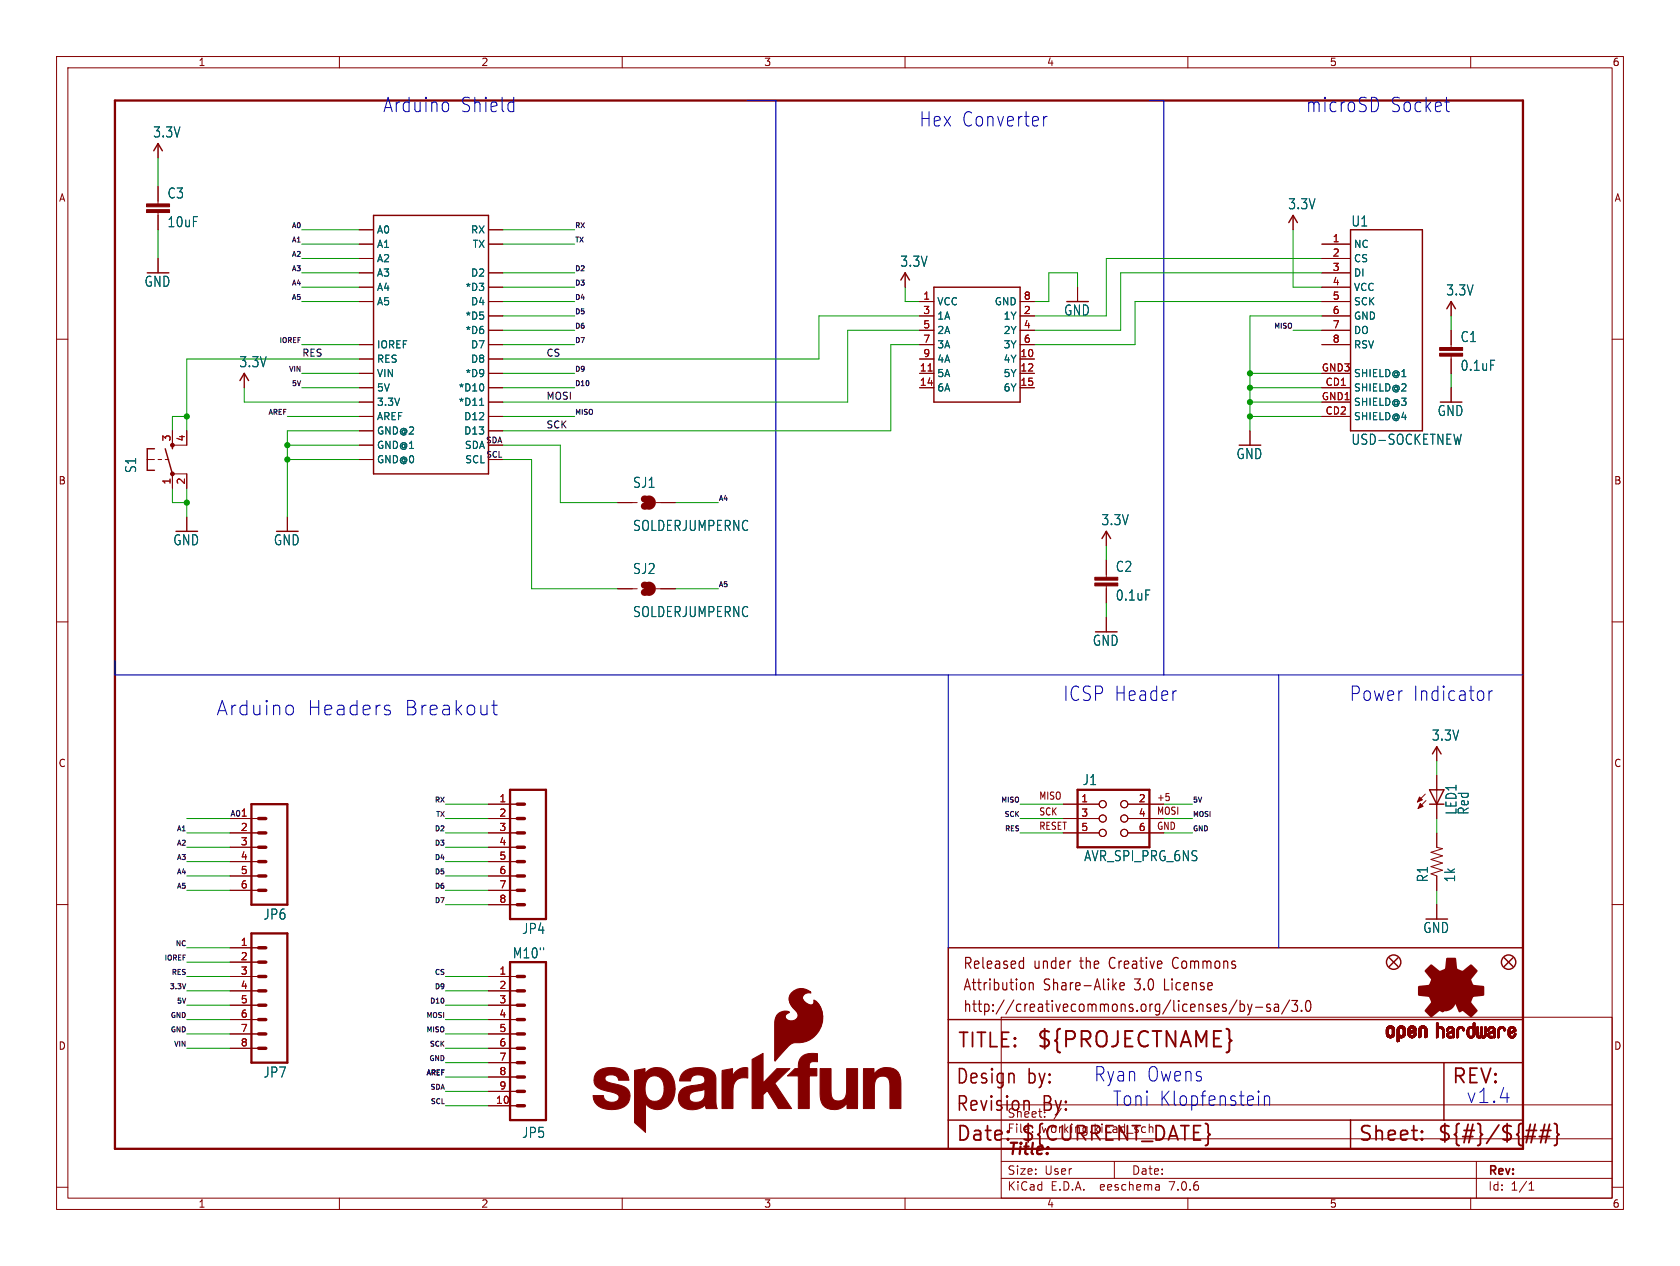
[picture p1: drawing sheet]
<svg xmlns="http://www.w3.org/2000/svg" width="297mm" height="224mm" viewBox="0 0 297 224" stroke-linecap="round" stroke-linejoin="round" font-family="sans-serif">
<defs><g id="words">
<text font-size="3.8" fill="#840000" x="183.1" y="185.7">${PROJECTNAME}</text>
<g font-size="3.5" fill="#0000c2">
<text x="67.8" y="20.1">Arduino</text>
<text x="81.5" y="20.1">Shield</text>
<text x="162.6" y="22.6">Hex Converter</text>
<text x="230.9" y="20.1">microSD</text>
<text x="245.8" y="20.1">Socket</text>
<text x="188" y="124.2">ICSP Header</text>
<text x="238.6" y="124.2">Power</text>
<text x="249.9" y="124.2">Indicator</text>
<text x="38.1" y="126.8">Arduino</text>
<text x="54.1" y="126.8">Headers</text>
<text x="71.3" y="126.8">Breakout</text>
<text x="193.3" y="191.5">Ryan Owens</text>
<text x="196.6" y="195.8">Toni Klopfenstein</text>
<text x="259.1" y="195.3">v1.4</text>
</g>
<g font-size="3.5" fill="#840000">
<text x="169.2" y="185.7">TITLE:</text>
<text x="168.9" y="192.1">Design</text>
<text x="168.9" y="196.9">Revision</text>
<text x="181.6" y="192.1">by:</text>
<text x="184.3" y="196.9">By:</text>
<text x="256.5" y="192.1">REV:</text>
<text x="168.9" y="202.2">Date:</text>
<text x="180.3" y="202.2">${CURRENT_DATE}</text>
<text x="240" y="202.2">Sheet:</text>
<text x="254" y="202.2">${#}/${##}</text>
</g>
<text font-size="2.8" fill="#840000" x="178" y="204.8">Title:</text>
<g font-size="2.7" fill="#840000">
<text x="170.2" y="171.7">Released</text>
<text x="182.7" y="171.7">under</text>
<text x="191.1" y="171.7">the</text>
<text x="196.5" y="171.7">Creative</text>
<text x="208" y="171.7">Commons</text>
<text x="170.2" y="175.5">Attribution</text>
<text x="170.2" y="179.3">http://creativecommons.org/licenses/by-sa/3.0</text>
<text x="184.5" y="175.5">Share-Alike</text>
<text x="200.8" y="175.5">3.0</text>
<text x="206.2" y="175.5">License</text>
</g>
<g font-size="2.5" fill="#006464">
<text x="27" y="24.5">3.3V</text>
<text x="29.5" y="35.3">C3</text>
<text x="29.5" y="40.4">10uF</text>
<text x="227.6" y="37.2">3.3V</text>
<text x="238.8" y="40.3">U1</text>
<text x="159.1" y="47.4">3.3V</text>
<text x="25.5" y="50.9">GND</text>
<text x="255.6" y="52.5">3.3V</text>
<text x="188" y="56">GND</text>
<text x="42.2" y="65.2">3.3V</text>
<text x="258.1" y="60.7">C1</text>
<text x="258.1" y="65.8">0.1uF</text>
<text x="254.1" y="73.8">GND</text>
<text x="24.3" y="83.8" transform="rotate(-90 24.3 83.8)">S1</text>
<text x="218.5" y="81.4">GND</text>
<text x="238.8" y="78.9">USD-SOCKETNEW</text>
<text x="111.8" y="86.5">SJ1</text>
<text x="111.8" y="94.1">SOLDERJUMPERNC</text>
<text x="194.6" y="93.1">3.3V</text>
<text x="30.5" y="96.7">GND</text>
<text x="48.3" y="96.7">GND</text>
<text x="111.8" y="101.7">SJ2</text>
<text x="197.2" y="101.4">C2</text>
<text x="197.2" y="106.4">0.1uF</text>
<text x="111.8" y="109.4">SOLDERJUMPERNC</text>
<text x="193.1" y="114.4">GND</text>
<text x="253" y="131.2">3.3V</text>
<text x="191.3" y="139.1">J1</text>
<text x="257.7" y="144.2" transform="rotate(-90 257.7 144.2)">LED1</text>
<text x="259.9" y="144.2" transform="rotate(-90 259.9 144.2)">Red</text>
<text x="191.6" y="152.5">AVR_SPI_PRG_6NS</text>
<text x="252.6" y="156.2" transform="rotate(-90 252.6 156.2)">R1</text>
<text x="257.4" y="156.2" transform="rotate(-90 257.4 156.2)">1k</text>
<text x="46.5" y="162.9">JP6</text>
<text x="92.2" y="165.4">JP4</text>
<text x="251.5" y="165.2">GND</text>
<text x="90.6" y="169.7">M10&quot;</text>
<text x="46.5" y="190.8">JP7</text>
<text x="92.2" y="201.5">JP5</text>
</g>
<g font-size="2.1" fill="#840000">
<text x="178" y="197.9">Sheet:</text>
<text x="186.2" y="197.9">/</text>
<text x="178" y="200.6">File:</text>
<text x="184.1" y="200.6">working.kicad_sch</text>
<text x="178" y="208">Size:</text>
<text x="184.7" y="208">User</text>
<text x="200" y="208">Date:</text>
<text x="263" y="208.2">Rev:</text>
<text x="178" y="210.8">KiCad</text>
<text x="185.7" y="210.8">E.D.A.</text>
<text x="194.6" y="210.8">eeschema</text>
<text x="207" y="210.8">7.0.6</text>
<text x="263" y="210.8">Id:</text>
<text x="267.1" y="210.8">1/1</text>
</g>
<g font-size="1.8" fill="#840000">
<text x="35" y="11.9">1</text>
<text x="85" y="11.9">2</text>
<text x="135" y="11.9">3</text>
<text x="185" y="11.9">4</text>
<text x="235" y="11.9">5</text>
<text x="285" y="11.9">6</text>
<text x="10.3" y="35.9">A</text>
<text x="285.3" y="35.9">A</text>
<text x="10.3" y="85.9">B</text>
<text x="285.3" y="85.9">B</text>
<text x="10.3" y="135.9">C</text>
<text x="285.3" y="135.9">C</text>
<text x="183.6" y="141.6">MISO</text>
<text x="204.4" y="141.9">+5</text>
<text x="183.6" y="147">RESET</text>
<text x="183.6" y="144.4">SCK</text>
<text x="204.4" y="147">GND</text>
<text x="204.4" y="144.3">MOSI</text>
<text x="10.3" y="185.9">D</text>
<text x="285.3" y="185.9">D</text>
<text x="35" y="213.8">1</text>
<text x="85" y="213.8">2</text>
<text x="135" y="213.8">3</text>
<text x="185" y="213.8">4</text>
<text x="235" y="213.8">5</text>
<text x="285" y="213.8">6</text>
</g>
<g font-size="1.8" fill="#006464">
<text x="66.5" y="41.5">A0</text>
<text x="83.2" y="41.5">RX</text>
<text x="66.5" y="44">A1</text>
<text x="66.5" y="46.6">A2</text>
<text x="83.5" y="44">TX</text>
<text x="239.3" y="44">NC</text>
<text x="239.3" y="46.6">CS</text>
<text x="66.5" y="49.1">A3</text>
<text x="66.5" y="51.7">A4</text>
<text x="82.2" y="51.7">*D3</text>
<text x="83.2" y="49.1">D2</text>
<text x="239.3" y="49.1">DI</text>
<text x="239.3" y="51.7">VCC</text>
<text x="66.5" y="54.2">A5</text>
<text x="82.2" y="56.7">*D5</text>
<text x="82.2" y="59.3">*D6</text>
<text x="83.2" y="54.2">D4</text>
<text x="165.6" y="54.2">VCC</text>
<text x="165.6" y="56.7">1A</text>
<text x="165.6" y="59.3">2A</text>
<text x="175.8" y="54.2">GND</text>
<text x="177.3" y="56.7">1Y</text>
<text x="177.3" y="59.3">2Y</text>
<text x="239.3" y="54.2">SCK</text>
<text x="239.3" y="56.7">GND</text>
<text x="239.3" y="59.3">DO</text>
<text x="66.5" y="61.8">IOREF</text>
<text x="66.5" y="64.4">RES</text>
<text x="83.2" y="61.8">D7</text>
<text x="83.2" y="64.4">D8</text>
<text x="165.6" y="61.8">3A</text>
<text x="165.6" y="64.4">4A</text>
<text x="177.3" y="64.4">4Y</text>
<text x="177.3" y="61.8">3Y</text>
<text x="239.3" y="61.8">RSV</text>
<text x="66.5" y="72">3.3V</text>
<text x="66.5" y="69.4">5V</text>
<text x="66.5" y="66.9">VIN</text>
<text x="81" y="69.4">*D10</text>
<text x="81" y="72">*D11</text>
<text x="82.2" y="66.9">*D9</text>
<text x="165.6" y="66.9">5A</text>
<text x="165.6" y="69.4">6A</text>
<text x="177.3" y="66.9">5Y</text>
<text x="177.3" y="69.4">6Y</text>
<text x="239.3" y="69.4">SHIELD@2</text>
<text x="239.3" y="72">SHIELD@3</text>
<text x="239.3" y="66.9">SHIELD@1</text>
<text x="66.5" y="74.5">AREF</text>
<text x="66.5" y="77.1">GND@2</text>
<text x="82" y="74.5">D12</text>
<text x="82" y="77.1">D13</text>
<text x="239.3" y="74.5">SHIELD@4</text>
<text x="66.5" y="82.1">GND@0</text>
<text x="66.5" y="79.6">GND@1</text>
<text x="82.1" y="79.6">SDA</text>
<text x="82.1" y="82.1">SCL</text>
</g>
<g font-size="1.8" fill="#a90000">
<text x="235.5" y="42.9">1</text>
<text x="235.5" y="45.5">2</text>
<text x="163.1" y="53.1">1</text>
<text x="180.9" y="53.1">8</text>
<text x="235.5" y="48">3</text>
<text x="235.5" y="50.5">4</text>
<text x="235.5" y="53.1">5</text>
<text x="163.1" y="55.6">3</text>
<text x="163.1" y="58.2">5</text>
<text x="180.9" y="55.6">2</text>
<text x="180.9" y="58.2">4</text>
<text x="235.5" y="55.6">6</text>
<text x="235.5" y="58.2">7</text>
<text x="162.5" y="65.8">11</text>
<text x="163.1" y="60.7">7</text>
<text x="163.1" y="63.2">9</text>
<text x="180.3" y="63.2">10</text>
<text x="180.3" y="65.8">12</text>
<text x="180.9" y="60.7">6</text>
<text x="233.6" y="65.8">GND3</text>
<text x="235.5" y="60.7">8</text>
<text x="162.5" y="68.3">14</text>
<text x="180.3" y="68.3">15</text>
<text x="233.6" y="70.9">GND1</text>
<text x="234.2" y="68.3">CD1</text>
<text x="234.2" y="73.4">CD2</text>
<text x="30.2" y="78.2" transform="rotate(-90 30.2 78.2)">3</text>
<text x="32.8" y="78.2" transform="rotate(-90 32.8 78.2)">4</text>
<text x="30.2" y="85.8" transform="rotate(-90 30.2 85.8)">1</text>
<text x="32.8" y="85.8" transform="rotate(-90 32.8 85.8)">2</text>
<text x="88.2" y="142">1</text>
<text x="191.1" y="142">1</text>
<text x="201.2" y="142">2</text>
<text x="42.5" y="144.5">1</text>
<text x="42.5" y="147.1">2</text>
<text x="42.5" y="149.6">3</text>
<text x="88.2" y="144.5">2</text>
<text x="88.2" y="147.1">3</text>
<text x="88.2" y="149.6">4</text>
<text x="191.1" y="144.5">3</text>
<text x="191.1" y="147.1">5</text>
<text x="201.2" y="144.5">4</text>
<text x="201.2" y="147.1">6</text>
<text x="42.5" y="152.1">4</text>
<text x="42.5" y="154.7">5</text>
<text x="88.2" y="152.1">5</text>
<text x="88.2" y="154.7">6</text>
<text x="42.5" y="157.2">6</text>
<text x="88.2" y="157.2">7</text>
<text x="88.2" y="159.8">8</text>
<text x="42.5" y="167.4">1</text>
<text x="42.5" y="169.9">2</text>
<text x="42.5" y="172.5">3</text>
<text x="88.2" y="172.5">1</text>
<text x="42.5" y="175">4</text>
<text x="42.5" y="177.5">5</text>
<text x="88.2" y="175">2</text>
<text x="88.2" y="177.5">3</text>
<text x="42.5" y="180.1">6</text>
<text x="42.5" y="182.6">7</text>
<text x="42.5" y="185.2">8</text>
<text x="88.2" y="180.1">4</text>
<text x="88.2" y="182.6">5</text>
<text x="88.2" y="185.2">6</text>
<text x="88.2" y="187.7">7</text>
<text x="88.2" y="190.2">8</text>
<text x="87.6" y="195.3">10</text>
<text x="88.2" y="192.8">9</text>
</g>
<g font-size="1.7" fill="#0f0f0f">
<text x="53.3" y="63.2">RES</text>
<text x="96.5" y="63.2">CS</text>
<text x="96.5" y="70.8">MOSI</text>
<text x="96.5" y="75.9">SCK</text>
</g>
<g font-size="1.4" fill="#0f0f0f">
<text x="85.8" y="78.5">SDA</text>
<text x="85.8" y="81">SCL</text>
<text x="40.6" y="144.5">A0</text>
</g>
<g font-size="1.2" fill="#0f0f0f">
<text x="51.5" y="40.4">A0</text>
<text x="101.6" y="40.4">RX</text>
<text x="51.5" y="42.9">A1</text>
<text x="51.5" y="45.5">A2</text>
<text x="101.6" y="42.9">TX</text>
<text x="51.5" y="50.6">A4</text>
<text x="51.5" y="48">A3</text>
<text x="51.5" y="53.1">A5</text>
<text x="101.6" y="50.6">D3</text>
<text x="101.6" y="48">D2</text>
<text x="101.6" y="53.1">D4</text>
<text x="101.6" y="55.6">D5</text>
<text x="101.6" y="58.2">D6</text>
<text x="225.1" y="58.2">MISO</text>
<text x="49.3" y="60.7">IOREF</text>
<text x="50.9" y="65.8">VIN</text>
<text x="101.6" y="65.8">D9</text>
<text x="101.6" y="60.7">D7</text>
<text x="51.5" y="68.3">5V</text>
<text x="101.6" y="68.3">D10</text>
<text x="47.3" y="73.4">AREF</text>
<text x="101.6" y="73.4">MISO</text>
<text x="127" y="88.7">A4</text>
<text x="127" y="103.9">A5</text>
<text x="76.7" y="142">RX</text>
<text x="176.8" y="142">MISO</text>
<text x="210.8" y="142">5V</text>
<text x="31.1" y="149.6">A2</text>
<text x="31.1" y="147.1">A1</text>
<text x="76.7" y="147.1">D2</text>
<text x="76.7" y="149.6">D3</text>
<text x="76.9" y="144.5">TX</text>
<text x="177.4" y="144.5">SCK</text>
<text x="177.5" y="147.1">RES</text>
<text x="210.8" y="147.1">GND</text>
<text x="210.8" y="144.5">MOSI</text>
<text x="31.1" y="154.7">A4</text>
<text x="31.1" y="152.2">A3</text>
<text x="76.7" y="154.7">D5</text>
<text x="76.7" y="152.2">D4</text>
<text x="31.1" y="157.2">A5</text>
<text x="76.7" y="159.8">D7</text>
<text x="76.7" y="157.2">D6</text>
<text x="30.9" y="167.4">NC</text>
<text x="28.9" y="169.9">IOREF</text>
<text x="30.2" y="172.5">RES</text>
<text x="76.7" y="172.5">CS</text>
<text x="29.9" y="175">3.3V</text>
<text x="31.1" y="177.6">5V</text>
<text x="75.9" y="177.6">D10</text>
<text x="76.7" y="175">D9</text>
<text x="30" y="182.6">GND</text>
<text x="30" y="180.1">GND</text>
<text x="30.6" y="185.2">VIN</text>
<text x="75.2" y="180.1">MOSI</text>
<text x="75.2" y="182.6">MISO</text>
<text x="75.8" y="185.2">SCK</text>
<text x="75.2" y="190.3">AREF</text>
<text x="75.8" y="187.7">GND</text>
<text x="76" y="192.8">SDA</text>
<text x="76" y="195.3">SCL</text>
</g>
</g></defs>
<g fill="none" stroke="#840000" stroke-width=".18">
<path d="M10 10h277v203.9h-277zM12 12h273v199.9h-273zM60 10v2M110 10v2M160 10v2M210 10v2M260 10v2M27.9 25.4v2.5M27.9 33v3.1M27.9 37.6v3M228.6 38.1v2.5M10 60h2"/>
<path d="M27.9 45.7v2.6M63.5 43.2h2.5M63.5 45.7h2.5M63.5 48.3h2.5M63.5 50.8h2.5M63.5 53.3h2.5M63.5 40.6h2.5M86.4 43.2h2.5M86.4 48.3h2.5M86.4 50.8h2.5M86.4 53.3h2.5M86.4 55.9h2.5"/>
<path d="M86.4 58.4h2.5M86.4 40.6h2.5M160 48.3v2.5M162.6 53.3h2.5M162.6 55.9h2.5M162.6 58.4h2.5M180.3 53.3h2.6M180.3 55.9h2.6M180.3 58.4h2.6M190.5 50.8v2.5M233.7 43.2h5.1M233.7 45.7h5.1"/>
<path d="M233.7 48.3h5.1M233.7 50.8h5.1M233.7 53.3h5.1M233.7 55.9h5.1M233.7 58.4h5.1M256.5 53.3v2.6M256.5 58.4v3.1M285 60h2M30.5 76.2v2.5h2.5v-2.5M43.2 66v2.6M63.5 78.7h2.5M63.5 61h2.5"/>
<path d="M63.5 68.6h2.5M63.5 73.7h2.5M63.5 71.1h2.5M63.5 66h2.5M63.5 63.5h2.5M63.5 76.2h2.5M86.4 78.7h2.5M86.4 61h2.5M86.4 68.6h2.5M86.4 73.7h2.5M86.4 71.1h2.5M86.4 66h2.5"/>
<path d="M86.4 63.5h2.5M86.4 76.2h2.5M162.6 61h2.5M162.6 68.6h2.5M162.6 66h2.5M162.6 63.5h2.5M180.3 61h2.6M180.3 68.6h2.6M180.3 66h2.6M180.3 63.5h2.6M221 76.2v2.5M233.7 61h5.1"/>
<path d="M233.7 68.6h5.1M233.7 73.7h5.1M233.7 71.1h5.1M233.7 66h5.1M256.5 63v3M256.5 68.6v2.5M26 81.3h1.3M27.9 81.3h.7M29.2 81.3h.6M30.5 86.4v-2.6h2.5v2.6M33 91.4v2.6M50.8 91.4v2.6"/>
<path d="M63.5 81.3h2.5M86.4 81.3h2.5M109.2 88.9h3.4M116 88.9h3.4M195.6 94v2.5M195.6 99.1v3M10 110h2M109.2 104.1h3.4M116 104.1h3.4M195.6 103.6v3.1M195.6 109.2v2.6M285 110h2"/>
<path d="M254 132.1v2.5M254 137.2v7.6M10 160h2M40.6 144.8h5.1M40.6 147.3h5.1M40.6 149.9h5.1M40.6 152.4h5.1M40.6 154.9h5.1M40.6 157.5h5.1M86.4 142.2h5M86.4 144.8h5M86.4 147.3h5"/>
<path d="M86.4 149.9h5M86.4 152.4h5M86.4 154.9h5M86.4 157.5h5M188 142.2h6.3M188 144.8h6.3M188 147.3h6.3M199.4 142.2h6.3M199.4 144.8h6.3M199.4 147.3h6.3M206.7 141v.5M252 140.5l-1.4 1.4"/>
<path d="M252.1 141.6l-1.4 1.4M254 147.3v2.6l1 .2-2 .6 2 .7-2 .6 2 .7-2 .6 2 .6-2 .7 1 .3v2.6M285 160h2M40.6 167.6h5.1M40.6 170.2h5.1M40.6 172.7h5.1M40.6 175.3h5.1M40.6 177.8h5.1M86.4 172.7h5M86.4 175.3h5M86.4 177.8h5M86.4 160h5"/>
<path d="M177 179.9h108v32h-108zM254 160v2.6M40.6 180.3h5.1M40.6 182.9h5.1M40.6 185.4h5.1M86.4 180.3h5M86.4 182.9h5M86.4 185.4h5M86.4 195.6h5M86.4 188h5M86.4 190.5h5M86.4 193h5"/>
<path d="M177 195.4h108M10 210h2M60 211.9v2M110 211.9v2M160 211.9v2M177 208.4h108M177 205.4h108M177 201.4h108M197 205.4v3M204.9 209.6l.1 .9M205 210.4l-.2 .1M205 209.9h-.2"/>
<path d="M210 211.9v2M260 211.9v2M261 205.4v6.5M270.3 210.5h.9M270.3 209.4l.4-.4v1.5M285 210h2"/>
<circle cx="194.9" cy="142.2" r=".63"/>
<circle cx="194.9" cy="144.8" r=".63"/>
<circle cx="194.9" cy="147.3" r=".63"/>
<circle cx="198.8" cy="144.8" r=".63"/>
<circle cx="198.8" cy="142.2" r=".63"/>
<circle cx="198.8" cy="147.3" r=".63"/>
</g>
<g fill="none" stroke="#840000" stroke-width=".25">
<path d="M27.2 26.7l.7-1.3 .8 1.3M66 38.1h20.4v45.7h-20.4zM227.8 39.4l.8-1.3 .8 1.3M159.3 49.5l.7-1.2 .8 1.2M165.1 50.8h15.2v20.3h-15.2zM238.8 40.6h12.7v35.6h-12.7zM255.8 54.6l.7-1.3 .8 1.3M27.3 79.4h-1.3v3.8h1.3M29.2 79.4l1.3 4.4M30.5 78.7v.7M42.4 67.3l.8-1.3 .7 1.3M194.8 95.3l.8-1.3 .7 1.3"/>
<path d="M252.7 139.7h2.6l-1.3 2.5zM253.2 133.4l.8-1.3 .8 1.3M252.7 142.2h2.6M167.6 167.6h101.6v35.6h-101.6zM245.6 169.4l1.5 1.5M247.1 169.4l-1.5 1.5M265.9 169.4l1.6 1.5M267.5 169.4l-1.6 1.5M167.6 198.1h101.6M167.6 180.3h101.6M167.6 188h101.6M238.8 198.1v5.1"/>
<path d="M255.3 188v10.1"/>
<circle cx="246.4" cy="170.2" r="1.27"/>
<circle cx="266.7" cy="170.2" r="1.27"/>
</g>
<g fill="#840000" stroke="#840000" stroke-width=".18">
<path d="M251 141l.5 .5-.9 .4z"/>
<path d="M251.1 142.1l.5 .5-.9 .4z"/>
<path d="M245.1 182.9h.4z"/>
<path d="M245.1 182.8l.4 .1z"/>
<path d="M245.1 182.8h.4z"/>
<path d="M245.1 182.7l.4 .1z"/>
<path d="M245.1 182.7h.4z"/>
<path d="M245.1 182.6l.4 .1z"/>
<path d="M245.1 182.6h.4z"/>
<path d="M245.1 182.5l.4 .1z"/>
<path d="M245.1 182.5h.4z"/>
<path d="M245.1 182.4l.4 .1z"/>
<path d="M245.1 182.4h.4z"/>
<path d="M245.1 182.3l.4 .1z"/>
<path d="M245.1 182.3h.4z"/>
<path d="M245.1 182.2l.4 .1z"/>
<path d="M245.1 182.2h.4z"/>
<path d="M245.1 182.1l.4 .1z"/>
<path d="M245.1 182.1h.4z"/>
<path d="M245.1 182.9l.4 .1z"/>
<path d="M245.1 182l.4 .1z"/>
<path d="M245.1 182h.4z"/>
<path d="M245.1 183.1h.5z"/>
<path d="M245.1 183l.4 .1z"/>
<path d="M245.1 183h.4z"/>
<path d="M245.1 181.9l.4 .1z"/>
<path d="M245.1 181.9h.5z"/>
<path d="M245.1 183.1l.6 .1z"/>
<path d="M245.1 183.2h.6z"/>
<path d="M245.1 181.9h.6z"/>
<path d="M245.2 183.2h.5z"/>
<path d="M245.2 181.8l.5 .1z"/>
<path d="M245.2 181.8h.5z"/>
<path d="M245.2 183.2h1.3z"/>
<path d="M245.2 183.2h.6z"/>
<path d="M245.2 181.8h1.2z"/>
<path d="M245.2 183.2h1.2z"/>
<path d="M245.2 183.2l1.2 .1z"/>
<path d="M245.2 183.3h1.2z"/>
<path d="M245.2 181.7l1.2 .1z"/>
<path d="M245.2 181.7h1.2z"/>
<path d="M245.3 183.3h1.1z"/>
<path d="M245.3 181.7h1.1z"/>
<path d="M245.3 183.4h1z"/>
<path d="M245.3 183.3l1 .1z"/>
<path d="M245.3 181.7h1z"/>
<path d="M245.3 181.6l1 .1z"/>
<path d="M245.3 181.6h1z"/>
<path d="M245.4 183.4h.9z"/>
<path d="M245.4 181.6h.9z"/>
<path d="M245.4 183.4h.8z"/>
<path d="M245.4 181.6h.8z"/>
<path d="M245.4 183.4l.8 .1z"/>
<path d="M245.4 183.5h.8z"/>
<path d="M245.4 181.5l.8 .1z"/>
<path d="M245.4 181.5h.8z"/>
<path d="M245.5 181.5h.7z"/>
<path d="M245.5 183.5h.7z"/>
<path d="M245.5 183.5h.6z"/>
<path d="M245.5 181.5h.6z"/>
<path d="M245.6 181.5h.4z"/>
<path d="M245.6 183.5h.4z"/>
<path d="M245.6 183.5l.4 .1z"/>
<path d="M245.7 181.5h.3z"/>
<path d="M245.7 183.6h.2z"/>
<path d="M245.7 181.4l.2 .1z"/>
<path d="M245.9 181.8h.6z"/>
<path d="M245.9 183.2h.6z"/>
<path d="M245.9 181.8l.6 .1z"/>
<path d="M245.9 181.9h.6z"/>
<path d="M246 183.1l.5 .1z"/>
<path d="M246 181.9h.5z"/>
<path d="M246 183.1h.5z"/>
<path d="M246.1 183.1h.4z"/>
<path d="M246.1 181.9h.4z"/>
<path d="M246.1 183l.4 .1z"/>
<path d="M246.1 182h.4z"/>
<path d="M246.1 181.9l.4 .1z"/>
<path d="M246.1 183h.4z"/>
<path d="M246.1 182.9l.4 .1z"/>
<path d="M246.1 182.9h.4z"/>
<path d="M246.1 182.1h.4z"/>
<path d="M246.1 182l.4 .1z"/>
<path d="M246.1 182.8l.4 .1z"/>
<path d="M246.1 182.8h.4z"/>
<path d="M246.1 182.7l.4 .1z"/>
<path d="M246.1 182.7h.4z"/>
<path d="M246.1 182.6l.4 .1z"/>
<path d="M246.1 182.6h.4z"/>
<path d="M246.1 182.5l.4 .1z"/>
<path d="M246.1 182.5h.4z"/>
<path d="M246.1 182.4l.4 .1z"/>
<path d="M246.1 182.4h.4z"/>
<path d="M246.1 182.3l.4 .1z"/>
<path d="M246.1 182.3h.4z"/>
<path d="M246.1 182.2l.4 .1z"/>
<path d="M246.1 182.2h.4z"/>
<path d="M246.1 182.1l.4 .1z"/>
<path d="M247 184.2h.2z"/>
<path d="M247 184.2h.3z"/>
<path d="M247 184.1l.4 .1z"/>
<path d="M247 184.1h.4z"/>
<path d="M247 184l.4 .1z"/>
<path d="M247 184h.4z"/>
<path d="M247 183.9l.4 .1z"/>
<path d="M247 183.9h.4z"/>
<path d="M247 183.8l.4 .1z"/>
<path d="M247 183.8h.4z"/>
<path d="M247 183.7l.4 .1z"/>
<path d="M247 183.7h.4z"/>
<path d="M247 183.6l.4 .1z"/>
<path d="M247 183.6h.4z"/>
<path d="M247 183.5l.4 .1z"/>
<path d="M247 183.5h.4z"/>
<path d="M247 183.5h1z"/>
<path d="M247 183.5h1.1z"/>
<path d="M247 183.4l1.1 .1z"/>
<path d="M247 183.4h1.2z"/>
<path d="M247 183.3l1.3 .1z"/>
<path d="M247 183.3h1.3z"/>
<path d="M247 183.2l1.3 .1z"/>
<path d="M247 183.2h1.3z"/>
<path d="M247 183.2h1.4z"/>
<path d="M247 183.2h.7z"/>
<path d="M247 183.2h.6z"/>
<path d="M247 183.1l.6 .1z"/>
<path d="M247 183.1h.6z"/>
<path d="M247 183.1h.5z"/>
<path d="M247 183l.5 .1z"/>
<path d="M247 183h.5z"/>
<path d="M247 183h.4z"/>
<path d="M247 182.9l.4 .1z"/>
<path d="M247 182.9h.4z"/>
<path d="M247 182.8l.4 .1z"/>
<path d="M247 182.8h.4z"/>
<path d="M247 182.7l.4 .1z"/>
<path d="M247 182.7h.4z"/>
<path d="M247 182.6l.4 .1z"/>
<path d="M247 182.6h.4z"/>
<path d="M247 182.5l.4 .1z"/>
<path d="M247 182.5h.4z"/>
<path d="M247 182.4l.4 .1z"/>
<path d="M247 182.4h.4z"/>
<path d="M247 182.3l.4 .1z"/>
<path d="M247 182.3h.4z"/>
<path d="M247 182.2l.4 .1z"/>
<path d="M247 182.2h.4z"/>
<path d="M247 182.1l.4 .1z"/>
<path d="M247 182.1h.4z"/>
<path d="M247 182l.4 .1z"/>
<path d="M247 182h.4z"/>
<path d="M247 182h.5z"/>
<path d="M247 184.2l.1 .1z"/>
<path d="M247 184.3h.1z"/>
<path d="M247 181.9l.5 .1z"/>
<path d="M247 181.9h.5z"/>
<path d="M247 181.9h.6z"/>
<path d="M247.1 181.9h.5z"/>
<path d="M247.1 181.8l.5 .1z"/>
<path d="M247.1 181.8h.5z"/>
<path d="M247.1 181.8h1.3z"/>
<path d="M247.1 181.8h1.2z"/>
<path d="M247.1 181.7l1.2 .1z"/>
<path d="M247.1 181.7h1.2z"/>
<path d="M247.2 181.7h1.1z"/>
<path d="M247.2 181.7h1z"/>
<path d="M247.2 181.6l1 .1z"/>
<path d="M247.2 181.6h1z"/>
<path d="M247.3 181.6h.9z"/>
<path d="M247.3 181.6h.8z"/>
<path d="M247.4 181.5l.7 .1z"/>
<path d="M247.4 181.5h.7z"/>
<path d="M247.4 181.5h.6z"/>
<path d="M247.5 183.5h.5z"/>
<path d="M247.5 181.5h.5z"/>
<path d="M247.5 183.5h.4z"/>
<path d="M247.5 181.5h.4z"/>
<path d="M247.6 183.5l.3 .1z"/>
<path d="M247.6 181.5h.3z"/>
<path d="M247.6 183.6h.3z"/>
<path d="M247.6 181.4l.2 .1z"/>
<path d="M247.6 183.6h.2z"/>
<path d="M247.8 181.8h.6z"/>
<path d="M247.8 183.2h.6z"/>
<path d="M247.8 181.8l.6 .1z"/>
<path d="M247.9 183.2h.5z"/>
<path d="M247.9 181.9h.5z"/>
<path d="M247.9 183.1l.5 .1z"/>
<path d="M247.9 183.1h.5z"/>
<path d="M248 183.1h.4z"/>
<path d="M248 181.9h.4z"/>
<path d="M248 182h.4z"/>
<path d="M248 181.9l.4 .1z"/>
<path d="M248 183l.4 .1z"/>
<path d="M248 183h.4z"/>
<path d="M248 183h.5z"/>
<path d="M248 182h.5z"/>
<path d="M248.1 183h.4z"/>
<path d="M248.1 182.9l.4 .1z"/>
<path d="M248.1 182.1h.4z"/>
<path d="M248.1 182l.4 .1z"/>
<path d="M248.1 182.9h.4z"/>
<path d="M248.1 182.8l.4 .1z"/>
<path d="M248.1 182.8h.4z"/>
<path d="M248.1 182.7l.4 .1z"/>
<path d="M248.1 182.7h.4z"/>
<path d="M248.1 182.6l.4 .1z"/>
<path d="M248.1 182.6h.4z"/>
<path d="M248.1 182.5l.4 .1z"/>
<path d="M248.1 182.5h.4z"/>
<path d="M248.1 182.4l.4 .1z"/>
<path d="M248.1 182.4h.4z"/>
<path d="M248.1 182.3l.4 .1z"/>
<path d="M248.1 182.3h.4z"/>
<path d="M248.1 182.2l.4 .1z"/>
<path d="M248.1 182.2h.4z"/>
<path d="M248.1 182.1l.4 .1z"/>
<path d="M248.9 183h.4z"/>
<path d="M248.9 182.9l.4 .1z"/>
<path d="M248.9 182.9h.4z"/>
<path d="M248.9 182.8l.4 .1z"/>
<path d="M248.9 182.8h.5z"/>
<path d="M248.9 182.8h.6z"/>
<path d="M248.9 182.7l.6 .1z"/>
<path d="M248.9 182.7h.7z"/>
<path d="M248.9 182.7h.8z"/>
<path d="M248.9 182.6l.9 .1z"/>
<path d="M248.9 182.6h.9z"/>
<path d="M248.9 182.6h1z"/>
<path d="M248.9 182.6h1.1z"/>
<path d="M248.9 182.5l1.1 .1z"/>
<path d="M248.9 182.5h1.1z"/>
<path d="M248.9 182.5h1.2z"/>
<path d="M248.9 182.5h1.3z"/>
<path d="M248.9 182.4l1.3 .1z"/>
<path d="M248.9 182.4h1.3z"/>
<path d="M248.9 182.4h1.4z"/>
<path d="M248.9 182.4h.4z"/>
<path d="M248.9 182.3l.4 .1z"/>
<path d="M248.9 182.3h.4z"/>
<path d="M248.9 182.2l.4 .1z"/>
<path d="M248.9 182.2h.4z"/>
<path d="M248.9 182.1l.4 .1z"/>
<path d="M248.9 182.1h.4z"/>
<path d="M248.9 182l.4 .1z"/>
<path d="M248.9 182h.4z"/>
<path d="M248.9 183.1h.5z"/>
<path d="M248.9 183l.5 .1z"/>
<path d="M248.9 182h.5z"/>
<path d="M248.9 181.9l.5 .1z"/>
<path d="M248.9 181.9h.5z"/>
<path d="M249 183.1h.5z"/>
<path d="M249 181.9h.4z"/>
<path d="M249 181.9h.5z"/>
<path d="M249 183.2h.5z"/>
<path d="M249 183.1l.5 .1z"/>
<path d="M249 181.8l.5 .1z"/>
<path d="M249 183.2h1.3z"/>
<path d="M249 183.2h.6z"/>
<path d="M249 181.8h.6z"/>
<path d="M249 181.8h1.3z"/>
<path d="M249 183.2l1.2 .1z"/>
<path d="M249 183.2h1.2z"/>
<path d="M249 183.3h1.2z"/>
<path d="M249 181.8h1.2z"/>
<path d="M249 181.7l1.2 .1z"/>
<path d="M249.1 183.3h1.1z"/>
<path d="M249.1 181.7h1.1z"/>
<path d="M249.1 183.3l1.1 .1z"/>
<path d="M249.1 183.4h1z"/>
<path d="M249.1 181.6l1 .1z"/>
<path d="M249.2 183.4h.9z"/>
<path d="M249.2 181.6h.9z"/>
<path d="M249.2 183.4l.8 .1z"/>
<path d="M249.2 181.6h.8z"/>
<path d="M249.2 183.5h.8z"/>
<path d="M249.3 183.5h.7z"/>
<path d="M249.3 181.5l.7 .1z"/>
<path d="M249.3 181.5h.7z"/>
<path d="M249.3 181.5h.6z"/>
<path d="M249.3 183.5h.6z"/>
<path d="M249.4 181.5h.5z"/>
<path d="M249.4 183.5h.5z"/>
<path d="M249.4 182.4h.9z"/>
<path d="M249.4 181.5h.4z"/>
<path d="M249.4 183.5h.4z"/>
<path d="M249.5 181.5h.3z"/>
<path d="M249.5 183.5l.3 .1z"/>
<path d="M249.5 183.6h.3z"/>
<path d="M249.5 182.3l.8 .1z"/>
<path d="M249.5 183.6h.2z"/>
<path d="M249.5 182.3h.8z"/>
<path d="M249.5 181.4l.2 .1z"/>
<path d="M249.6 182.3h.7z"/>
<path d="M249.7 182.3h.6z"/>
<path d="M249.7 181.8h.6z"/>
<path d="M249.7 183.2h.6z"/>
<path d="M249.7 182.2l.6 .1z"/>
<path d="M249.7 181.8l.6 .1z"/>
<path d="M249.8 183.2h.5z"/>
<path d="M249.8 182.2h.5z"/>
<path d="M249.8 181.9h.5z"/>
<path d="M249.8 183.1l.5 .1z"/>
<path d="M249.8 183.1h.5z"/>
<path d="M249.9 183.1h.4z"/>
<path d="M249.9 181.9h.4z"/>
<path d="M249.9 182.2h.4z"/>
<path d="M249.9 182h.4z"/>
<path d="M249.9 181.9l.4 .1z"/>
<path d="M249.9 183l.4 .1z"/>
<path d="M249.9 183h.4z"/>
<path d="M249.9 182.1l.4 .1z"/>
<path d="M249.9 182.1h.4z"/>
<path d="M249.9 182l.4 .1z"/>
<path d="M250 183h.3z"/>
<path d="M250 182.9l.3 .1z"/>
<path d="M250 182.9h.3z"/>
<path d="M250 182.8l.3 .1z"/>
<path d="M250 182.8h.3z"/>
<path d="M250.1 182.7l.2 .1z"/>
<path d="M250.1 182.7h.2z"/>
<path d="M250.2 182.7h.1z"/>
<path d="M250.8 183.5h.3z"/>
<path d="M250.8 183.4l.3 .1z"/>
<path d="M250.8 183.4h.4z"/>
<path d="M250.8 183.3l.4 .1z"/>
<path d="M250.8 183.3h.4z"/>
<path d="M250.8 183.2l.4 .1z"/>
<path d="M250.8 183.2h.4z"/>
<path d="M250.8 183.1l.4 .1z"/>
<path d="M250.8 183.1h.4z"/>
<path d="M250.8 183l.4 .1z"/>
<path d="M250.8 183h.4z"/>
<path d="M250.8 182.9l.4 .1z"/>
<path d="M250.8 182.9h.4z"/>
<path d="M250.8 182.8l.4 .1z"/>
<path d="M250.8 182.8h.4z"/>
<path d="M250.8 182.7l.4 .1z"/>
<path d="M250.8 182.7h.4z"/>
<path d="M250.8 182.6l.4 .1z"/>
<path d="M250.8 182.6h.4z"/>
<path d="M250.8 182.5l.4 .1z"/>
<path d="M250.8 182.5h.4z"/>
<path d="M250.8 182.4l.4 .1z"/>
<path d="M250.8 182.4h.4z"/>
<path d="M250.8 182.3l.4 .1z"/>
<path d="M250.8 182.3h.4z"/>
<path d="M250.8 182.2l.4 .1z"/>
<path d="M250.8 182.2h.4z"/>
<path d="M250.8 182.1l.4 .1z"/>
<path d="M250.8 182.1h.4z"/>
<path d="M250.8 183.5h.2z"/>
<path d="M250.8 182l.4 .1z"/>
<path d="M250.8 182h.4z"/>
<path d="M250.8 182h.5z"/>
<path d="M250.9 182h.4z"/>
<path d="M250.9 181.9l.4 .1z"/>
<path d="M250.9 181.9h.4z"/>
<path d="M250.9 181.9h.5z"/>
<path d="M250.9 181.8l.5 .1z"/>
<path d="M250.9 181.8h.6z"/>
<path d="M250.9 181.8h1.3z"/>
<path d="M250.9 181.7l1.2 .1z"/>
<path d="M251 181.7h1.1z"/>
<path d="M251 181.6l1.1 .1z"/>
<path d="M251 181.6h1.1z"/>
<path d="M251.1 181.6h.9z"/>
<path d="M251.1 181.6h.8z"/>
<path d="M251.2 181.5l.7 .1z"/>
<path d="M251.2 181.5h.7z"/>
<path d="M251.2 181.5h.6z"/>
<path d="M251.3 181.5h.5z"/>
<path d="M251.4 181.5h.3z"/>
<path d="M251.5 181.4l.2 .1z"/>
<path d="M251.6 181.8h.6z"/>
<path d="M251.7 181.8l.5 .1z"/>
<path d="M251.7 181.9h.5z"/>
<path d="M251.8 181.9h.4z"/>
<path d="M251.8 182h.5z"/>
<path d="M251.8 181.9l.5 .1z"/>
<path d="M251.9 182h.4z"/>
<path d="M251.9 182.1h.4z"/>
<path d="M251.9 182l.4 .1z"/>
<path d="M251.9 183.5h.3z"/>
<path d="M251.9 183.4l.3 .1z"/>
<path d="M251.9 183.4h.4z"/>
<path d="M251.9 183.3l.4 .1z"/>
<path d="M251.9 183.3h.4z"/>
<path d="M251.9 183.2l.4 .1z"/>
<path d="M251.9 183.2h.4z"/>
<path d="M251.9 183.1l.4 .1z"/>
<path d="M251.9 183.1h.4z"/>
<path d="M251.9 183l.4 .1z"/>
<path d="M251.9 183h.4z"/>
<path d="M251.9 182.9l.4 .1z"/>
<path d="M251.9 182.9h.4z"/>
<path d="M251.9 182.8l.4 .1z"/>
<path d="M251.9 182.8h.4z"/>
<path d="M251.9 182.7l.4 .1z"/>
<path d="M251.9 182.7h.4z"/>
<path d="M251.9 182.6l.4 .1z"/>
<path d="M251.9 182.6h.4z"/>
<path d="M251.9 182.5l.4 .1z"/>
<path d="M251.9 182.5h.4z"/>
<path d="M251.9 182.4l.4 .1z"/>
<path d="M251.9 182.4h.4z"/>
<path d="M251.9 182.3l.4 .1z"/>
<path d="M251.9 182.3h.4z"/>
<path d="M251.9 182.2l.4 .1z"/>
<path d="M251.9 182.2h.4z"/>
<path d="M251.9 182.1l.4 .1z"/>
<path d="M251.9 183.5h.2z"/>
<path d="M251.9 183.5h.1z"/>
<path d="M253.9 183.5h.2z"/>
<path d="M253.9 181.1h.3z"/>
<path d="M253.9 183.6h.1z"/>
<path d="M253.9 183.5l.2 .1z"/>
<path d="M253.9 183.5h.3z"/>
<path d="M253.9 183.4l.3 .1z"/>
<path d="M253.9 183.4h.3z"/>
<path d="M253.9 183.3l.3 .1z"/>
<path d="M253.9 183.3h.3z"/>
<path d="M253.9 183.2l.3 .1z"/>
<path d="M253.9 183.2h.3z"/>
<path d="M253.9 183.1l.3 .1z"/>
<path d="M253.9 183.1h.3z"/>
<path d="M253.9 183l.3 .1z"/>
<path d="M253.9 183h.3z"/>
<path d="M253.9 182.9l.3 .1z"/>
<path d="M253.9 182.9h.3z"/>
<path d="M253.9 182.8l.3 .1z"/>
<path d="M253.9 182.8h.3z"/>
<path d="M253.9 182.7l.3 .1z"/>
<path d="M253.9 182.7h.3z"/>
<path d="M253.9 182.6l.3 .1z"/>
<path d="M253.9 182.6h.3z"/>
<path d="M253.9 182.5l.3 .1z"/>
<path d="M253.9 182.5h.3z"/>
<path d="M253.9 182.4l.3 .1z"/>
<path d="M253.9 182.4h.3z"/>
<path d="M253.9 182.3l.3 .1z"/>
<path d="M253.9 182.3h.3z"/>
<path d="M253.9 182.2l.3 .1z"/>
<path d="M253.9 182.2h.3z"/>
<path d="M253.9 182.1l.3 .1z"/>
<path d="M253.9 182.1h.3z"/>
<path d="M253.9 182.1h.4z"/>
<path d="M253.9 182l.4 .1z"/>
<path d="M253.9 182h.4z"/>
<path d="M253.9 182h.5z"/>
<path d="M253.9 181.9l.5 .1z"/>
<path d="M253.9 181.9h.5z"/>
<path d="M253.9 181.9h.6z"/>
<path d="M253.9 181.9h.7z"/>
<path d="M253.9 181.8l1.3 .1z"/>
<path d="M253.9 181.8h1.2z"/>
<path d="M253.9 181.7l1.2 .1z"/>
<path d="M253.9 181.7h1.1z"/>
<path d="M253.9 181.7h1z"/>
<path d="M253.9 181.6l.3 .1z"/>
<path d="M253.9 181.6h.3z"/>
<path d="M253.9 181.5l.3 .1z"/>
<path d="M253.9 181.5h.3z"/>
<path d="M253.9 181.4l.3 .1z"/>
<path d="M253.9 181.4h.3z"/>
<path d="M253.9 181.3l.3 .1z"/>
<path d="M253.9 181.3h.3z"/>
<path d="M253.9 181.2l.3 .1z"/>
<path d="M253.9 181.2h.3z"/>
<path d="M253.9 181.1l.3 .1z"/>
<path d="M253.9 181l.3 .1z"/>
<path d="M253.9 181h.3z"/>
<path d="M254 181h.2z"/>
<path d="M254 180.9l.2 .1z"/>
<path d="M254 180.9h.2z"/>
<path d="M254.1 180.9h.1z"/>
<path d="M254.3 181.6l.6 .1z"/>
<path d="M254.4 181.6h.5z"/>
<path d="M254.4 181.6h.4z"/>
<path d="M254.6 181.6h.1z"/>
<path d="M254.7 181.9h.5z"/>
<path d="M254.8 181.9h.4z"/>
<path d="M254.9 181.9l.3 .1z"/>
<path d="M254.9 182h.3z"/>
<path d="M254.9 182h.4z"/>
<path d="M254.9 182.1h.4z"/>
<path d="M254.9 182l.4 .1z"/>
<path d="M255 182.1h.3z"/>
<path d="M255 182.1l.3 .1z"/>
<path d="M255 182.3h.3z"/>
<path d="M255 182.2l.3 .1z"/>
<path d="M255 182.2h.3z"/>
<path d="M255 183.6h.1z"/>
<path d="M255 183.5l.1 .1z"/>
<path d="M255 183.5h.2z"/>
<path d="M255 183.5h.3z"/>
<path d="M255 183.4l.3 .1z"/>
<path d="M255 183.4h.3z"/>
<path d="M255 183.3l.3 .1z"/>
<path d="M255 183.3h.3z"/>
<path d="M255 183.2l.3 .1z"/>
<path d="M255 183.2h.3z"/>
<path d="M255 183.1l.3 .1z"/>
<path d="M255 183.1h.3z"/>
<path d="M255 183l.3 .1z"/>
<path d="M255 183h.3z"/>
<path d="M255 182.9l.3 .1z"/>
<path d="M255 182.9h.3z"/>
<path d="M255 182.8l.3 .1z"/>
<path d="M255 182.8h.3z"/>
<path d="M255 182.7l.3 .1z"/>
<path d="M255 182.7h.3z"/>
<path d="M255 182.6l.3 .1z"/>
<path d="M255 182.6h.3z"/>
<path d="M255 182.5l.3 .1z"/>
<path d="M255 182.5h.3z"/>
<path d="M255 182.4l.3 .1z"/>
<path d="M255 182.4h.3z"/>
<path d="M255 182.3l.3 .1z"/>
<path d="M255.7 183.1l.4 .1z"/>
<path d="M255.7 183.1h.4z"/>
<path d="M255.7 183.1h.3z"/>
<path d="M255.7 183l.3 .1z"/>
<path d="M255.7 183h.3z"/>
<path d="M255.7 183h.4z"/>
<path d="M255.7 182.3l.2 .1z"/>
<path d="M255.7 182.3h.3z"/>
<path d="M255.7 182.2l.3 .1z"/>
<path d="M255.7 182.2h.3z"/>
<path d="M255.8 183.2h.3z"/>
<path d="M255.8 183h.3z"/>
<path d="M255.8 182.9l.3 .1z"/>
<path d="M255.8 182.9h.3z"/>
<path d="M255.8 182.4h.1z"/>
<path d="M255.8 182.2h.2z"/>
<path d="M255.8 182.1l.2 .1z"/>
<path d="M255.8 183.3h.3z"/>
<path d="M255.8 183.2l.3 .1z"/>
<path d="M255.8 182.9h.4z"/>
<path d="M255.8 182.1h.3z"/>
<path d="M255.8 183.3h.4z"/>
<path d="M255.8 182.8l.4 .1z"/>
<path d="M255.8 182.8h.4z"/>
<path d="M255.8 182.8h.5z"/>
<path d="M255.8 182l.3 .1z"/>
<path d="M255.8 182h.3z"/>
<path d="M255.8 183.3h.8z"/>
<path d="M255.8 183.3h.5z"/>
<path d="M255.8 182h.4z"/>
<path d="M255.8 183.3l.8 .1z"/>
<path d="M255.8 182.8h.6z"/>
<path d="M255.8 181.9l.4 .1z"/>
<path d="M255.8 183.4h.8z"/>
<path d="M255.8 181.9h.4z"/>
<path d="M255.8 182.7l.6 .1z"/>
<path d="M255.9 183.4h.7z"/>
<path d="M255.9 182.7h.6z"/>
<path d="M255.9 181.9h.3z"/>
<path d="M255.9 181.9h.4z"/>
<path d="M255.9 181.9h.5z"/>
<path d="M255.9 181.8l1.1 .1z"/>
<path d="M255.9 182.7h.7z"/>
<path d="M255.9 181.8h1.1z"/>
<path d="M255.9 183.4l.7 .1z"/>
<path d="M255.9 183.5h.7z"/>
<path d="M255.9 181.8h1z"/>
<path d="M256 183.5h.6z"/>
<path d="M256 182.7h.7z"/>
<path d="M256 181.8h.9z"/>
<path d="M256 182.6l.7 .1z"/>
<path d="M256 182.6h.7z"/>
<path d="M256 181.7l.9 .1z"/>
<path d="M256 181.7h.9z"/>
<path d="M256 182.6h1.1z"/>
<path d="M256 181.7h.8z"/>
<path d="M256.1 181.7h.7z"/>
<path d="M256.1 182.6h1z"/>
<path d="M256.1 183.5h.5z"/>
<path d="M256.1 183.5l.5 .1z"/>
<path d="M256.1 183.6h.5z"/>
<path d="M256.1 181.6l.6 .1z"/>
<path d="M256.2 183.6h.4z"/>
<path d="M256.2 182.6h.9z"/>
<path d="M256.2 181.6h.5z"/>
<path d="M256.2 182.5l.9 .1z"/>
<path d="M256.2 182.5h.9z"/>
<path d="M256.2 181.6h.4z"/>
<path d="M256.3 182.5h.8z"/>
<path d="M256.4 183.3h.2z"/>
<path d="M256.4 182.5h.7z"/>
<path d="M256.4 181.6h.1z"/>
<path d="M256.4 182.4l.7 .1z"/>
<path d="M256.4 182.4h.7z"/>
<path d="M256.5 181.9h.5z"/>
<path d="M256.5 182.4h.6z"/>
<path d="M256.6 182.4h.5z"/>
<path d="M256.6 181.9h.4z"/>
<path d="M256.7 181.9l.3 .1z"/>
<path d="M256.7 182.3l.4 .1z"/>
<path d="M256.7 182h.3z"/>
<path d="M256.7 182h.4z"/>
<path d="M256.7 182.3h.4z"/>
<path d="M256.8 182.3h.3z"/>
<path d="M256.8 182h.3z"/>
<path d="M256.8 182.6h.3z"/>
<path d="M256.8 182l.3 .1z"/>
<path d="M256.8 182.1h.3z"/>
<path d="M256.8 182.6l.3 .1z"/>
<path d="M256.8 182.7h.3z"/>
<path d="M256.8 182.2h.3z"/>
<path d="M256.8 182.1l.3 .1z"/>
<path d="M256.8 183.5l.2 .1z"/>
<path d="M256.8 183.5h.2z"/>
<path d="M256.8 183.5h.3z"/>
<path d="M256.8 183.4l.3 .1z"/>
<path d="M256.8 183.4h.3z"/>
<path d="M256.8 183.3l.3 .1z"/>
<path d="M256.8 183.3h.3z"/>
<path d="M256.8 183.2l.3 .1z"/>
<path d="M256.8 183.2h.3z"/>
<path d="M256.8 183.1l.3 .1z"/>
<path d="M256.8 183.1h.3z"/>
<path d="M256.8 183l.3 .1z"/>
<path d="M256.8 183h.3z"/>
<path d="M256.8 182.9l.3 .1z"/>
<path d="M256.8 182.9h.3z"/>
<path d="M256.8 182.8l.3 .1z"/>
<path d="M256.8 182.8h.3z"/>
<path d="M256.8 182.7l.3 .1z"/>
<path d="M256.8 182.2l.3 .1z"/>
<path d="M256.8 183.6h.1z"/>
<path d="M257.6 183.6h.1z"/>
<path d="M257.6 183.5l.1 .1z"/>
<path d="M257.6 183.5h.1z"/>
<path d="M257.6 183.5h.2z"/>
<path d="M257.6 183.4l.2 .1z"/>
<path d="M257.6 183.4h.2z"/>
<path d="M257.6 183.4h.3z"/>
<path d="M257.6 183.3l.3 .1z"/>
<path d="M257.6 183.3h.3z"/>
<path d="M257.6 183.2l.3 .1z"/>
<path d="M257.6 183.2h.3z"/>
<path d="M257.6 183.1l.3 .1z"/>
<path d="M257.6 183.1h.3z"/>
<path d="M257.6 183l.3 .1z"/>
<path d="M257.6 183h.3z"/>
<path d="M257.6 182.9l.3 .1z"/>
<path d="M257.6 182.9h.3z"/>
<path d="M257.6 182.8l.3 .1z"/>
<path d="M257.6 182.8h.3z"/>
<path d="M257.6 182.7l.3 .1z"/>
<path d="M257.6 182.7h.3z"/>
<path d="M257.6 182.6l.3 .1z"/>
<path d="M257.6 182.6h.3z"/>
<path d="M257.6 182.5l.3 .1z"/>
<path d="M257.6 182.5h.3z"/>
<path d="M257.6 182.4l.3 .1z"/>
<path d="M257.6 182.4h.3z"/>
<path d="M257.6 182.3l.3 .1z"/>
<path d="M257.6 182.3h.3z"/>
<path d="M257.6 182.2l.3 .1z"/>
<path d="M257.6 182.2h.3z"/>
<path d="M257.6 182.1l.3 .1z"/>
<path d="M257.6 182.1h.3z"/>
<path d="M257.6 182l.3 .1z"/>
<path d="M257.6 182h.3z"/>
<path d="M257.6 182h.4z"/>
<path d="M257.6 181.9l.4 .1z"/>
<path d="M257.6 181.9h.4z"/>
<path d="M257.7 181.9h.4z"/>
<path d="M257.7 181.9h.5z"/>
<path d="M257.7 181.8l1.1 .1z"/>
<path d="M257.7 181.8h1.1z"/>
<path d="M257.7 181.8h1z"/>
<path d="M257.8 181.8h.9z"/>
<path d="M257.8 181.7l.9 .1z"/>
<path d="M257.8 181.7h.9z"/>
<path d="M257.8 181.7h.8z"/>
<path d="M257.9 181.7h.7z"/>
<path d="M258 181.6l.5 .1z"/>
<path d="M258 181.6h.5z"/>
<path d="M258.1 181.6h.3z"/>
<path d="M258.2 181.6h.1z"/>
<path d="M258.3 181.9h.5z"/>
<path d="M258.4 181.9h.4z"/>
<path d="M258.5 181.9h.3z"/>
<path d="M258.5 181.9l.3 .1z"/>
<path d="M258.5 182h.4z"/>
<path d="M258.6 182h.3z"/>
<path d="M258.6 182l.3 .1z"/>
<path d="M258.6 182.1h.3z"/>
<path d="M258.6 182.1l.3 .1z"/>
<path d="M258.6 182.2h.3z"/>
<path d="M258.6 182.3h.3z"/>
<path d="M258.6 182.2l.3 .1z"/>
<path d="M258.7 182.3h.1z"/>
<path d="M258.7 182.3h.2z"/>
<path d="M259.4 182.9h.3z"/>
<path d="M259.4 182.8l.3 .1z"/>
<path d="M259.4 182.8h.3z"/>
<path d="M259.4 182.7l.3 .1z"/>
<path d="M259.4 182.7h.3z"/>
<path d="M259.4 182.6l.3 .1z"/>
<path d="M259.4 182.6h.3z"/>
<path d="M259.4 182.5l.3 .1z"/>
<path d="M259.4 182.5h.3z"/>
<path d="M259.4 182.4l.3 .1z"/>
<path d="M259.4 182.4h.3z"/>
<path d="M259.4 182.3l.3 .1z"/>
<path d="M259.4 182.3h.3z"/>
<path d="M259.4 183h.3z"/>
<path d="M259.4 182.9l.3 .1z"/>
<path d="M259.4 182.2l.3 .1z"/>
<path d="M259.4 182.2h.3z"/>
<path d="M259.4 182.1l.3 .1z"/>
<path d="M259.4 183.1h.3z"/>
<path d="M259.4 183l.3 .1z"/>
<path d="M259.4 182.1h.3z"/>
<path d="M259.4 183.1l.3 .1z"/>
<path d="M259.4 182l.3 .1z"/>
<path d="M259.4 183.2h.4z"/>
<path d="M259.4 183.2h.3z"/>
<path d="M259.4 182h.3z"/>
<path d="M259.4 182h.4z"/>
<path d="M259.4 183.3h.4z"/>
<path d="M259.4 183.2l.4 .1z"/>
<path d="M259.4 181.9l.4 .1z"/>
<path d="M259.4 181.9h.4z"/>
<path d="M259.5 183.3h.4z"/>
<path d="M259.5 181.9h.3z"/>
<path d="M259.5 181.9h.4z"/>
<path d="M259.5 183.3h.5z"/>
<path d="M259.5 183.3h1.1z"/>
<path d="M259.5 181.9h.5z"/>
<path d="M259.5 183.3l1.1 .1z"/>
<path d="M259.5 181.8l1.2 .1z"/>
<path d="M259.5 183.4h1.1z"/>
<path d="M259.5 181.8h1.2z"/>
<path d="M259.6 183.4h.9z"/>
<path d="M259.6 181.8h1.1z"/>
<path d="M259.6 181.7l1.1 .1z"/>
<path d="M259.6 183.4l.9 .1z"/>
<path d="M259.6 181.7h1.1z"/>
<path d="M259.6 183.5h.9z"/>
<path d="M259.7 183.5h.8z"/>
<path d="M259.7 181.7h1z"/>
<path d="M259.7 183.5h.7z"/>
<path d="M259.7 181.7h.7z"/>
<path d="M259.8 183.5h.6z"/>
<path d="M259.8 183.5l.5 .1z"/>
<path d="M259.8 181.6l.5 .1z"/>
<path d="M259.8 181.6h.5z"/>
<path d="M259.8 183.6h.5z"/>
<path d="M259.9 181.6h.3z"/>
<path d="M260 181.6h.1z"/>
<path d="M260.1 181.9h.6z"/>
<path d="M260.1 183.3h.5z"/>
<path d="M260.2 183.3h.4z"/>
<path d="M260.2 181.9h.5z"/>
<path d="M260.3 183.3h.4z"/>
<path d="M260.3 181.9h.4z"/>
<path d="M260.3 183.2l.4 .1z"/>
<path d="M260.3 183.2h.4z"/>
<path d="M260.3 181.9l.4 .1z"/>
<path d="M260.3 182h.4z"/>
<path d="M260.4 183.2h.3z"/>
<path d="M260.4 182h.3z"/>
<path d="M260.4 183.1l.3 .1z"/>
<path d="M260.4 183.1h.3z"/>
<path d="M260.4 182l.3 .1z"/>
<path d="M260.4 182.1h.3z"/>
<path d="M260.4 181.7h.3z"/>
<path d="M260.4 181.6l.3 .1z"/>
<path d="M260.4 181.6h.3z"/>
<path d="M260.4 183l.3 .1z"/>
<path d="M260.4 183h.3z"/>
<path d="M260.4 182.9h.3z"/>
<path d="M260.4 182.8l.3 .1z"/>
<path d="M260.4 182.8h.3z"/>
<path d="M260.4 182.7h.3z"/>
<path d="M260.4 182.6h.3z"/>
<path d="M260.4 182.5l.3 .1z"/>
<path d="M260.4 182.5h.3z"/>
<path d="M260.4 182.4h.3z"/>
<path d="M260.4 182.3h.3z"/>
<path d="M260.4 182.2h.3z"/>
<path d="M260.4 182.1l.3 .1z"/>
<path d="M260.4 181.5l.3 .1z"/>
<path d="M260.4 181.5h.3z"/>
<path d="M260.4 181.4h.3z"/>
<path d="M260.4 181.3l.3 .1z"/>
<path d="M260.4 181.3h.3z"/>
<path d="M260.4 181.2h.3z"/>
<path d="M260.4 181.1h.3z"/>
<path d="M260.4 181l.3 .1z"/>
<path d="M260.4 182.9l.3 .1z"/>
<path d="M260.4 182.7l.3 .1z"/>
<path d="M260.4 182.6l.3 .1z"/>
<path d="M260.4 182.4l.3 .1z"/>
<path d="M260.4 182.3l.3 .1z"/>
<path d="M260.4 182.2l.3 .1z"/>
<path d="M260.4 181.4l.3 .1z"/>
<path d="M260.4 181.2l.3 .1z"/>
<path d="M260.4 181.1l.3 .1z"/>
<path d="M260.4 181h.3z"/>
<path d="M260.5 181h.2z"/>
<path d="M260.5 180.9l.2 .1z"/>
<path d="M260.6 180.9h.1z"/>
<path d="M261 183.1h.3z"/>
<path d="M261 183l.3 .1z"/>
<path d="M261 183h.3z"/>
<path d="M261 182.9l.3 .1z"/>
<path d="M261 182.9h.3z"/>
<path d="M261 182.8l.3 .1z"/>
<path d="M261 182.8h.3z"/>
<path d="M261 182.7l.3 .1z"/>
<path d="M261 182.7h.3z"/>
<path d="M261 182.6l.3 .1z"/>
<path d="M261 182.6h.3z"/>
<path d="M261 182.5l.3 .1z"/>
<path d="M261 182.5h.3z"/>
<path d="M261 182.4l.3 .1z"/>
<path d="M261 182.4h.3z"/>
<path d="M261 182.3l.3 .1z"/>
<path d="M261 182.3h.3z"/>
<path d="M261 182.2l.3 .1z"/>
<path d="M261 182.2h.3z"/>
<path d="M261 182.1l.3 .1z"/>
<path d="M261 182.1h.3z"/>
<path d="M261 182l.3 .1z"/>
<path d="M261 182h.3z"/>
<path d="M261 181.9l.3 .1z"/>
<path d="M261 181.9h.3z"/>
<path d="M261 181.8l.3 .1z"/>
<path d="M261 181.8h.3z"/>
<path d="M261 181.7l.3 .1z"/>
<path d="M261 183.2l.4 .1z"/>
<path d="M261 183.2h.4z"/>
<path d="M261 183.2h.3z"/>
<path d="M261 183.1l.3 .1z"/>
<path d="M261 181.7h.3z"/>
<path d="M261 183.3h.4z"/>
<path d="M261.1 183.3h1.6z"/>
<path d="M261.1 183.3h.3z"/>
<path d="M261.1 181.7h.2z"/>
<path d="M261.1 183.3l1.5 .1z"/>
<path d="M261.1 183.4h1.5z"/>
<path d="M261.1 183.4l1.5 .1z"/>
<path d="M261.2 183.5h1.4z"/>
<path d="M261.2 181.6l.1 .1z"/>
<path d="M261.2 183.5h1.3z"/>
<path d="M261.2 181.6h.1z"/>
<path d="M261.2 183.5h.6z"/>
<path d="M261.3 183.5h.5z"/>
<path d="M261.3 183.5l.4 .1z"/>
<path d="M261.3 183.6h.4z"/>
<path d="M261.6 183.3h.6z"/>
<path d="M261.6 183.3h.5z"/>
<path d="M261.7 183.2l.4 .1z"/>
<path d="M261.7 183.2h.4z"/>
<path d="M261.7 183.2h.3z"/>
<path d="M261.7 183.1l.3 .1z"/>
<path d="M261.7 183.1h.3z"/>
<path d="M261.7 183h.3z"/>
<path d="M261.7 182.9h.3z"/>
<path d="M261.7 182.8l.3 .1z"/>
<path d="M261.7 182.8h.3z"/>
<path d="M261.7 182.7h.3z"/>
<path d="M261.7 183l.3 .1z"/>
<path d="M261.7 182.9l.3 .1z"/>
<path d="M261.7 182.7l.3 .1z"/>
<path d="M261.7 182.6l.3 .1z"/>
<path d="M261.7 182.6h.3z"/>
<path d="M261.7 182.5l.3 .1z"/>
<path d="M261.7 182.5h.3z"/>
<path d="M261.7 182.4l.3 .1z"/>
<path d="M261.7 182.4h.3z"/>
<path d="M261.7 182.3l.3 .1z"/>
<path d="M261.7 182.3h.3z"/>
<path d="M261.7 182.2l.3 .1z"/>
<path d="M261.7 182.2h.3z"/>
<path d="M261.7 182.1l.3 .1z"/>
<path d="M261.7 182.1h.3z"/>
<path d="M261.7 182l.3 .1z"/>
<path d="M261.7 182h.3z"/>
<path d="M261.7 181.9l.3 .1z"/>
<path d="M261.7 181.9h.3z"/>
<path d="M261.7 181.8l.3 .1z"/>
<path d="M261.7 181.8h.3z"/>
<path d="M261.7 181.7l.3 .1z"/>
<path d="M261.7 181.7h.3z"/>
<path d="M261.8 181.7h.2z"/>
<path d="M261.9 183.5h.6z"/>
<path d="M261.9 181.6l.1 .1z"/>
<path d="M261.9 181.6h.1z"/>
<path d="M262 183.5h.5z"/>
<path d="M262 183.5l.5 .1z"/>
<path d="M262 183.6h.4z"/>
<path d="M262.3 183.3h.4z"/>
<path d="M262.4 183.3h.3z"/>
<path d="M262.4 183.2l.3 .1z"/>
<path d="M262.4 183.2h.3z"/>
<path d="M262.4 183.1l.3 .1z"/>
<path d="M262.4 183.1h.3z"/>
<path d="M262.4 183l.3 .1z"/>
<path d="M262.4 183h.3z"/>
<path d="M262.4 182.9l.3 .1z"/>
<path d="M262.4 182.9h.3z"/>
<path d="M262.4 182.8l.3 .1z"/>
<path d="M262.4 182.8h.3z"/>
<path d="M262.4 182.7l.3 .1z"/>
<path d="M262.4 182.7h.3z"/>
<path d="M262.4 182.6l.3 .1z"/>
<path d="M262.4 182.6h.3z"/>
<path d="M262.4 182.5l.3 .1z"/>
<path d="M262.4 182.5h.3z"/>
<path d="M262.4 182.4l.3 .1z"/>
<path d="M262.4 182.4h.3z"/>
<path d="M262.4 182.3l.3 .1z"/>
<path d="M262.4 182.3h.3z"/>
<path d="M262.4 182.2l.3 .1z"/>
<path d="M262.4 182.2h.3z"/>
<path d="M262.4 182.1l.3 .1z"/>
<path d="M262.4 182.1h.3z"/>
<path d="M262.4 182l.3 .1z"/>
<path d="M262.4 182h.3z"/>
<path d="M262.4 181.9l.3 .1z"/>
<path d="M262.4 181.9h.3z"/>
<path d="M262.4 181.8l.3 .1z"/>
<path d="M262.4 181.8h.3z"/>
<path d="M262.4 181.7l.3 .1z"/>
<path d="M262.4 181.7h.3z"/>
<path d="M262.5 181.7h.2z"/>
<path d="M262.6 181.6l.1 .1z"/>
<path d="M262.6 181.6h.1z"/>
<path d="M263 183.2h.3z"/>
<path d="M263 183.1l.3 .1z"/>
<path d="M263 183.1h.3z"/>
<path d="M263 183l.3 .1z"/>
<path d="M263 183h.3z"/>
<path d="M263 182.9l.3 .1z"/>
<path d="M263 183.2h.4z"/>
<path d="M263 182.9h.3z"/>
<path d="M263 182.9h.4z"/>
<path d="M263 182.4h.1z"/>
<path d="M263 182.3l.2 .1z"/>
<path d="M263 182.3h.2z"/>
<path d="M263 182.3h.3z"/>
<path d="M263 182.2l.3 .1z"/>
<path d="M263 182.2h.3z"/>
<path d="M263 182.1l.3 .1z"/>
<path d="M263 182.1h.3z"/>
<path d="M263 183.2l.4 .1z"/>
<path d="M263 183.3h.5z"/>
<path d="M263 183.3h.4z"/>
<path d="M263 182.8l.4 .1z"/>
<path d="M263 182.8h.5z"/>
<path d="M263 182l.4 .1z"/>
<path d="M263.1 183.3h.7z"/>
<path d="M263.1 183.3h.4z"/>
<path d="M263.1 182.8h.4z"/>
<path d="M263.1 182h.3z"/>
<path d="M263.1 182.8h.5z"/>
<path d="M263.1 183.3l.8 .1z"/>
<path d="M263.1 181.9l.3 .1z"/>
<path d="M263.1 181.9h.4z"/>
<path d="M263.1 183.4h.8z"/>
<path d="M263.1 182.7l.6 .1z"/>
<path d="M263.1 182.7h.6z"/>
<path d="M263.1 182.7h.7z"/>
<path d="M263.1 181.9h.5z"/>
<path d="M263.2 183.4h.7z"/>
<path d="M263.2 181.8l1 .1z"/>
<path d="M263.2 181.8h1z"/>
<path d="M263.2 182.7h.6z"/>
<path d="M263.2 183.4l.7 .1z"/>
<path d="M263.2 182.7h.7z"/>
<path d="M263.2 183.5h.7z"/>
<path d="M263.2 182.6l.8 .1z"/>
<path d="M263.2 182.6h.8z"/>
<path d="M263.2 181.7l.9 .1z"/>
<path d="M263.3 183.5h.6z"/>
<path d="M263.3 181.7h.8z"/>
<path d="M263.3 182.6h.7z"/>
<path d="M263.3 182.6h1z"/>
<path d="M263.3 183.5l.6 .1z"/>
<path d="M263.3 181.7h.7z"/>
<path d="M263.4 182.6h.9z"/>
<path d="M263.4 183.6h.5z"/>
<path d="M263.4 181.7h.6z"/>
<path d="M263.4 183.6h.4z"/>
<path d="M263.4 181.6l.6 .1z"/>
<path d="M263.4 182.5l.9 .1z"/>
<path d="M263.4 181.6h.6z"/>
<path d="M263.4 182.5h.9z"/>
<path d="M263.4 181.6h.5z"/>
<path d="M263.5 181.6h.4z"/>
<path d="M263.5 182.5h.8z"/>
<path d="M263.6 182.5h.7z"/>
<path d="M263.6 181.6h.1z"/>
<path d="M263.7 183.3h.1z"/>
<path d="M263.7 182.4l.6 .1z"/>
<path d="M263.7 182.4h.6z"/>
<path d="M263.7 181.9h.5z"/>
<path d="M263.8 181.9h.4z"/>
<path d="M263.8 182.4h.5z"/>
<path d="M263.8 181.9h.5z"/>
<path d="M263.9 181.9h.4z"/>
<path d="M263.9 182.4h.4z"/>
<path d="M263.9 181.9l.4 .1z"/>
<path d="M263.9 182.3l.4 .1z"/>
<path d="M263.9 182h.4z"/>
<path d="M264 182h.3z"/>
<path d="M264 182.3h.3z"/>
<path d="M264 182l.3 .1z"/>
<path d="M264 182.1h.3z"/>
<path d="M264 182.6h.3z"/>
<path d="M264.1 182.6h.2z"/>
<path d="M264.1 182.3h.2z"/>
<path d="M264.1 182.1h.2z"/>
<path d="M264.1 182.7h.2z"/>
<path d="M264.1 182.6l.2 .1z"/>
<path d="M264.1 182.2l.2 .1z"/>
<path d="M264.1 182.2h.2z"/>
<path d="M264.1 182.1l.2 .1z"/>
<path d="M264.1 183.6h.1z"/>
<path d="M264.1 183.5l.1 .1z"/>
<path d="M264.1 183.5h.1z"/>
<path d="M264.1 183.5h.2z"/>
<path d="M264.1 183.4l.2 .1z"/>
<path d="M264.1 183.4h.2z"/>
<path d="M264.1 183.3l.2 .1z"/>
<path d="M264.1 183.3h.2z"/>
<path d="M264.1 183.2l.2 .1z"/>
<path d="M264.1 183.2h.2z"/>
<path d="M264.1 183.1l.2 .1z"/>
<path d="M264.1 183.1h.2z"/>
<path d="M264.1 183l.2 .1z"/>
<path d="M264.1 183h.2z"/>
<path d="M264.1 182.9l.2 .1z"/>
<path d="M264.1 182.9h.2z"/>
<path d="M264.1 182.8l.2 .1z"/>
<path d="M264.1 182.8h.2z"/>
<path d="M264.1 182.7l.2 .1z"/>
<path d="M264.8 183.6h.1z"/>
<path d="M264.8 183.5l.1 .1z"/>
<path d="M264.8 183.5h.2z"/>
<path d="M264.8 183.5h.3z"/>
<path d="M264.8 183.4l.3 .1z"/>
<path d="M264.8 183.4h.3z"/>
<path d="M264.8 183.3l.3 .1z"/>
<path d="M264.8 183.3h.3z"/>
<path d="M264.8 183.2l.3 .1z"/>
<path d="M264.8 183.2h.3z"/>
<path d="M264.8 183.1l.3 .1z"/>
<path d="M264.8 183.1h.3z"/>
<path d="M264.8 183l.3 .1z"/>
<path d="M264.8 183h.3z"/>
<path d="M264.8 182.9l.3 .1z"/>
<path d="M264.8 182.9h.3z"/>
<path d="M264.8 182.8l.3 .1z"/>
<path d="M264.8 182.8h.3z"/>
<path d="M264.8 182.7l.3 .1z"/>
<path d="M264.8 182.7h.3z"/>
<path d="M264.8 182.6l.3 .1z"/>
<path d="M264.8 182.6h.3z"/>
<path d="M264.8 182.5l.3 .1z"/>
<path d="M264.8 182.5h.3z"/>
<path d="M264.8 182.4l.3 .1z"/>
<path d="M264.8 182.4h.3z"/>
<path d="M264.8 182.3l.3 .1z"/>
<path d="M264.8 182.3h.3z"/>
<path d="M264.8 182.2l.3 .1z"/>
<path d="M264.8 182.2h.3z"/>
<path d="M264.8 182.1l.3 .1z"/>
<path d="M264.8 182.1h.3z"/>
<path d="M264.8 182.1h.4z"/>
<path d="M264.8 182l.4 .1z"/>
<path d="M264.8 182h.4z"/>
<path d="M264.9 182h.3z"/>
<path d="M264.9 181.9l.4 .1z"/>
<path d="M264.9 181.9h.4z"/>
<path d="M264.9 181.9h.5z"/>
<path d="M264.9 181.9h.6z"/>
<path d="M264.9 181.8l1.1 .1z"/>
<path d="M265 181.8h1z"/>
<path d="M265 181.7l.9 .1z"/>
<path d="M265.1 181.7h.8z"/>
<path d="M265.1 181.7h.7z"/>
<path d="M265.2 181.7h.6z"/>
<path d="M265.2 181.6l.6 .1z"/>
<path d="M265.2 181.6h.6z"/>
<path d="M265.2 181.6h.5z"/>
<path d="M265.3 181.6h.4z"/>
<path d="M265.4 181.6h.2z"/>
<path d="M265.5 181.9h.6z"/>
<path d="M265.6 181.9h.5z"/>
<path d="M265.7 181.9h.4z"/>
<path d="M265.7 181.9l.4 .1z"/>
<path d="M265.7 182h.4z"/>
<path d="M265.8 182h.3z"/>
<path d="M265.8 182l.3 .1z"/>
<path d="M265.8 182.1h.4z"/>
<path d="M265.9 182.1h.3z"/>
<path d="M265.9 182.2h.3z"/>
<path d="M265.9 182.1l.3 .1z"/>
<path d="M265.9 182.3h.2z"/>
<path d="M265.9 182.3h.3z"/>
<path d="M265.9 182.2l.3 .1z"/>
<path d="M265.9 182.3l.1 .1z"/>
<path d="M265.9 182.3h.1z"/>
<path d="M266.6 183.1h.3z"/>
<path d="M266.6 183l.3 .1z"/>
<path d="M266.6 183h.3z"/>
<path d="M266.6 182.9l.3 .1z"/>
<path d="M266.6 182.9h.3z"/>
<path d="M266.6 182.9h.4z"/>
<path d="M266.6 182.8l.4 .1z"/>
<path d="M266.6 182.8h.5z"/>
<path d="M266.6 182.8h.6z"/>
<path d="M266.6 182.7l.7 .1z"/>
<path d="M266.6 182.7h.7z"/>
<path d="M266.6 182.7h.8z"/>
<path d="M266.6 182.7h.9z"/>
<path d="M266.6 182.6l.9 .1z"/>
<path d="M266.6 182.6h.9z"/>
<path d="M266.6 182.6h1z"/>
<path d="M266.6 182.6h1.1z"/>
<path d="M266.6 182.5l.4 .1z"/>
<path d="M266.6 182.5h.3z"/>
<path d="M266.6 182.4l.3 .1z"/>
<path d="M266.6 182.4h.3z"/>
<path d="M266.6 182.3l.3 .1z"/>
<path d="M266.6 182.3h.3z"/>
<path d="M266.6 182.2l.3 .1z"/>
<path d="M266.6 182.2h.3z"/>
<path d="M266.6 182.1l.3 .1z"/>
<path d="M266.6 182.1h.3z"/>
<path d="M266.6 183.1h.4z"/>
<path d="M266.6 183.1l.4 .1z"/>
<path d="M266.6 182.1h.4z"/>
<path d="M266.6 182l.4 .1z"/>
<path d="M266.7 183.2h.3z"/>
<path d="M266.7 182h.3z"/>
<path d="M266.7 183.2l.4 .1z"/>
<path d="M266.7 183.2h.4z"/>
<path d="M266.7 182h.4z"/>
<path d="M266.7 181.9l.4 .1z"/>
<path d="M266.7 183.3h.4z"/>
<path d="M266.7 181.9h.4z"/>
<path d="M266.7 183.3h.5z"/>
<path d="M266.7 181.9h.5z"/>
<path d="M266.7 183.3h.6z"/>
<path d="M266.7 183.3h1.2z"/>
<path d="M266.7 181.9h.6z"/>
<path d="M266.8 183.3h1.1z"/>
<path d="M266.8 181.8l1.1 .1z"/>
<path d="M266.8 183.3l1 .1z"/>
<path d="M266.8 181.8h1.1z"/>
<path d="M266.8 183.4h1z"/>
<path d="M266.8 181.8h1z"/>
<path d="M266.8 183.4h.9z"/>
<path d="M266.9 183.4l.8 .1z"/>
<path d="M266.9 181.7l.8 .1z"/>
<path d="M266.9 183.5h.8z"/>
<path d="M266.9 181.7h.8z"/>
<path d="M266.9 181.7h.7z"/>
<path d="M267 183.5h.6z"/>
<path d="M267 181.7h.6z"/>
<path d="M267 182.5l.7 .1z"/>
<path d="M267 181.6l.6 .1z"/>
<path d="M267 183.5l.6 .1z"/>
<path d="M267 181.6h.6z"/>
<path d="M267 182.5h.7z"/>
<path d="M267.1 183.6h.5z"/>
<path d="M267.1 181.6h.4z"/>
<path d="M267.1 182.5h.7z"/>
<path d="M267.1 183.6h.4z"/>
<path d="M267.1 182.5h.8z"/>
<path d="M267.2 182.5h.7z"/>
<path d="M267.2 182.4l.7 .1z"/>
<path d="M267.2 181.6h.2z"/>
<path d="M267.3 182.4h.7z"/>
<path d="M267.3 181.9h.6z"/>
<path d="M267.4 182.4h.6z"/>
<path d="M267.4 183.3h.5z"/>
<path d="M267.4 181.9h.5z"/>
<path d="M267.5 183.3h.4z"/>
<path d="M267.5 182.3l.5 .1z"/>
<path d="M267.5 181.9h.4z"/>
<path d="M267.5 182.3h.5z"/>
<path d="M267.5 183.2l.4 .1z"/>
<path d="M267.5 181.9l.4 .1z"/>
<path d="M267.5 183.2h.4z"/>
<path d="M267.5 182h.4z"/>
<path d="M267.6 183.2h.3z"/>
<path d="M267.6 182h.3z"/>
<path d="M267.6 182.3h.4z"/>
<path d="M267.6 182h.4z"/>
<path d="M267.6 183.2h.4z"/>
<path d="M267.6 183.1l.4 .1z"/>
<path d="M267.6 183.1h.4z"/>
<path d="M267.6 182.1h.4z"/>
<path d="M267.6 182l.4 .1z"/>
<path d="M267.7 183.1h.3z"/>
<path d="M267.7 182.3h.3z"/>
<path d="M267.7 182.1h.3z"/>
<path d="M267.7 182.2l.3 .1z"/>
<path d="M267.7 183l.3 .1z"/>
<path d="M267.7 183h.3z"/>
<path d="M267.7 182.2h.3z"/>
<path d="M267.7 182.1l.3 .1z"/>
<path d="M267.7 182.9l.3 .1z"/>
<path d="M267.7 182.9h.3z"/>
<path d="M267.8 182.9h.2z"/>
<path d="M267.8 182.8l.2 .1z"/>
<path d="M267.8 182.8h.2z"/>
<path d="M267.9 182.8h.1z"/>
<path d="M117.4 192.6h2l-.1 .7-.4 1.3-1.7-.8z"/>
<path d="M133 187.4l1.9-1.1v5.3l2.4-2.6h2.3l-2.6 2.6 2.9 4.5h-2.3l-1.9-3.2-.8 .7v2.5h-1.9z"/>
<path d="M122.3 192l1.3-.1 .2 1-1.1 .2z"/>
<path d="M127.7 189.3l1.8-.3v1.3a2.34 2.34 0 0 1 2.7-1.4v1.8h-.2a1.97 1.97 0 0 0-2.4 2.2v3.2h-2z"/>
<path d="M145 189h1.9v2a7.9 7.9 0 0 0 .3 3.3 1.43 1.43 0 0 0 1.6 .3 1.43 1.43 0 0 0 .8-1.4l.1-4.2h1.9v7.1h-1.9v-1a2.75 2.75 0 0 1-4.2 .4 5.3 5.3 0 0 1-.5-3.2z"/>
<path d="M152.7 189h1.8v1a2.68 2.68 0 0 1 4.5 0 18.3 18.3 0 0 1 .3 4.4v1.7h-2v-2a7.9 7.9 0 0 0-.3-3.3 1.42 1.42 0 0 0-1.6-.3 1.42 1.42 0 0 0-.8 1.4v4.2h-2z"/>
<path d="M112.2 189.3l1.8-.3v.9a2.88 2.88 0 0 1 3-1.1 2.88 2.88 0 0 1 2.2 2.4l.2 1.4h-2a1.87 1.87 0 0 0-2.1-2.3 2.27 2.27 0 0 0-1.2 2.7 1.64 1.64 0 0 0 1.2 1.8 1.64 1.64 0 0 0 1.9-1l1.7 .8a2.81 2.81 0 0 1-4.8 .6v5.1l-1.9-1.7z"/>
<path d="M105.6 189.6a4.4 4.4 0 0 1 4.9 0l.6 .9 .1 .6h-1.8a1.32 1.32 0 0 0-1.9-.9 .65 .65 0 0 0-.6 .7 .65 .65 0 0 0 .7 .6l.4 .1a6.3 6.3 0 0 1 3 1.1 2.23 2.23 0 0 1-1.7 3.4 4 4 0 0 1-4.2-1.1l-.3-1.2h1.9a1.51 1.51 0 0 0 1.2 1.1 1.51 1.51 0 0 0 1.5-.6 .85 .85 0 0 0-.9-1 7.5 7.5 0 0 1-3.1-1.1 1.96 1.96 0 0 1 .2-2.6z"/>
<path d="M141.7 186.9a3.9 3.9 0 0 1 2.7-.5h.1v1.4h-.3a.91 .91 0 0 0-1 .2 .91 .91 0 0 0-.1 1h1.3v1.3h-1.3v5.8h-2v-5.8h-1.9l.8-.8a.99 .99 0 0 1 1.1-.5v-.3a2.67 2.67 0 0 1 .6-1.8z"/>
<path d="M139.9 175.6a2.45 2.45 0 0 1 3.4-.1 1.05 1.05 0 0 0-1.4 .6 1.05 1.05 0 0 0 .7 1.3 .75 .75 0 0 0 1.3-.1v-.4a3.8 3.8 0 0 1 .7 5.4 4.3 4.3 0 0 1-4.2 2 4.8 4.8 0 0 0-2.2 1.9l-1.2 1.4v-6.4a1.94 1.94 0 0 1 2.5-2.3 .82 .82 0 0 0-.7 .9 .82 .82 0 0 0 .9 .8 1.1 1.1 0 0 0 1.3-.6 1.1 1.1 0 0 0-.4-1.4 2.08 2.08 0 0 1-.7-3z"/>
<path d="M120.8 189.7a4.8 4.8 0 0 1 5.3-.1 3.8 3.8 0 0 1 .5 2.6v2.8l.2 1.1h-1.3a.51 .51 0 0 1-.6-.1 .51 .51 0 0 1-.2-.5v-.1a3.3 3.3 0 0 1-4.4 .1 2.19 2.19 0 0 1-.1-2.4 2.19 2.19 0 0 1 2.1-1.1l.4 1.1a.96 .96 0 0 0-.8 1.1 .96 .96 0 0 0 1.2 .8 1.68 1.68 0 0 0 1.5-2.1v-.3l-.8 .3-.2-1a.86 .86 0 0 0 1-1.1 1.42 1.42 0 0 0-2.1-.5l-.3 .5a.45 .45 0 0 1-.7 .4h-1.4l.3-.9z"/>
<path d="M140 175.8a2.45 2.45 0 0 1 3.4-.2 1.05 1.05 0 0 0-1.4 .6 1.05 1.05 0 0 0 .6 1.4 .75 .75 0 0 0 1.3-.2v-.4a3.8 3.8 0 0 1 .8 5.5 4.3 4.3 0 0 1-4.3 1.9 4.8 4.8 0 0 0-2.2 1.9l-1.2 1.4v-6.4a1.93 1.93 0 0 1 2.6-2.2 .81 .81 0 0 0-.8 .9 .81 .81 0 0 0 1 .7 1.09 1.09 0 0 0 1.3-.6 1.09 1.09 0 0 0-.5-1.4 2.08 2.08 0 0 1-.6-2.9z"/>
<path d="M254.5 62.5h4.1v.5h-4.1z"/>
<path d="M254.5 61.5h4.1v.5h-4.1z"/>
<path d="M193.5 103.1h4.1v.5h-4.1z"/>
<path d="M193.5 102.1h4.1v.5h-4.1z"/>
<path d="M25.9 37.1h4.1v.5h-4.1z"/>
<path d="M25.9 36.1h4.1v.5h-4.1z"/>
<circle cx="30.5" cy="83.8" r=".33"/>
<circle cx="30.5" cy="78.7" r=".33"/>
</g>
<path d="M20.3 17.8h248.9v185.4h-248.9zM90.2 139.7h6.3v22.9h-6.3zM190.5 139.7h12.7v10.2h-12.7zM44.4 142.2h6.4v17.8h-6.4zM44.4 165.1h6.4v22.9h-6.4zM90.2 170.2h6.3v27.9h-6.3z" fill="none" stroke="#840000" stroke-width=".41"/>
<g fill="none" stroke="#840000" stroke-width=".32">
<path d="M269.8 199.9h1.8M271.4 198.9l-.7 3.2M272.4 199.9h1.8M273.1 198.9l-.7 3.2M273.9 198.9l-.7 3.2M274.8 198.7l.3 .2 .2 .2v1.2l.3 .4-.3 .3v1.2l-.2 .3-.3 .1M178.2 201.4l.1 .1-.1 .1M251.4 201.4l.1 .1-.1 .1M251.4 201.4l-.1 .1 .1 .1M251.4 200.1v.2M251.4 201.4v.2M251.4 200.1l.1 .1-.1 .1"/>
<path d="M251.4 200.1l-.1 .1 .1 .1M269.6 201h1.8M272.1 201h1.8"/>
</g>
<g fill="none" stroke="#840000" stroke-width=".21">
<path d="M180.5 170l.4 .1M180.9 169.3v2M180.9 171.2l-.4 .1M181.2 174v.9M182 173.8v1.3M182 174a.4 .4 0 0 1 .6-.1l.1 1.2M196.9 174.4l.5 .7M197.4 173.8l-.7 .7M198 174.4l.8-.1-.1-.4-.5-.1-.2 .3 .1 .9 .1 .1 .5-.1M218.7 176.9l-1.4 2.5M219.2 177v1.9M219.2 177.7l.5-.1 .3 .4v.5l-.1 .3-.2 .1-.5-.1"/>
<path d="M220.6 177.6l.4 1.3M221 178.9l-.2 .5-.2 .1M221.3 177.6l-.3 1.3M222 178.2h1.2M224.5 177.7l-.3-.1a.34 .34 0 0 0-.3 .3 .34 .34 0 0 0 .3 .4h.2a.34 .34 0 0 1 .2 .3 .34 .34 0 0 1-.2 .3l-.5-.1M225.3 177.7l.2-.1 .5 .1v1.2M226 178.1l-.5 .1a.4 .4 0 0 0-.3 .3 .4 .4 0 0 0 .3 .4l.5-.1M228 176.9l-1.4 2.5M228.4 177h1l-.6 .7a.45 .45 0 0 1 .6 .4v.4l-.2 .3-.6 .1-.2-.2M230.1 178.7v.2M231 177.1a.37 .37 0 0 1 .4-.1 .37 .37 0 0 1 .3 .3v.9a.71 .71 0 0 1-.4 .7h-.1a1.44 1.44 0 0 1-.2-1.8z"/>
</g>
<path d="M113.9 88.3a.64 .64 0 0 1 .7 .6 .64 .64 0 0 1-.7 .6M114.7 88.3a.64 .64 0 0 1 .6 .6 .64 .64 0 0 1-.6 .6M113.9 103.5a.64 .64 0 0 1 .7 .6 .64 .64 0 0 1-.7 .7M114.7 103.5a.64 .64 0 0 1 .6 .6 .64 .64 0 0 1-.6 .7" fill="none" stroke="#840000" stroke-width="1.3"/>
<path d="M181.3 194.7h.3l.4 .3v1.4" fill="none" stroke="#840000" stroke-width=".27"/>
<path d="M253 170.8l1.5 1.1 .3-.1 .9-.4 .1-1.8h1.4l.2 1.8 .3 .2 .9 .3 1.5-1.1 .9 .9-1.1 1.5 .5 1.2 1.8 .2v1.4l-1.8 .1-.4 .9-.1 .3 1.1 1.5-.9 1-1.5-1.2-.6 .3-.8-2a1.79 1.79 0 0 1-2.8 1.5 1.79 1.79 0 0 1 .4-3.1h.1a1.77 1.77 0 0 1 1 1.6l-.9 2-.5-.3-1.5 1.2-1-1 1.2-1.5-.1-.3-.4-.9-1.8-.1v-1.4l1.8-.2 .2-.3 .3-.9-1.2-1.5z" fill="#840000" stroke="#840000" stroke-width=".38"/>
<g fill="none" stroke="#840000" stroke-width=".61">
<path d="M45.7 144.8h1.3M45.7 147.3h1.3M45.7 149.9h1.3M45.7 152.4h1.3M45.7 154.9h1.3M45.7 157.5h1.3M91.4 142.2h1.3M91.4 144.8h1.3M91.4 147.3h1.3M91.4 149.9h1.3M91.4 152.4h1.3M91.4 154.9h1.3"/>
<path d="M91.4 157.5h1.3M45.7 167.6h1.3M45.7 170.2h1.3M45.7 172.7h1.3M45.7 175.3h1.3M45.7 177.8h1.3M91.4 172.7h1.3M91.4 175.3h1.3M91.4 177.8h1.3M91.4 160h1.3M45.7 180.3h1.3M45.7 182.9h1.3"/>
<path d="M45.7 185.4h1.3M91.4 180.3h1.3M91.4 182.9h1.3M91.4 185.4h1.3M91.4 188h1.3M91.4 190.5h1.3M91.4 193h1.3M91.4 195.6h1.3"/>
</g>
<path d="M164.1 65.6h.7" fill="none" stroke="#a90000" stroke-width=".18"/>
<path d="M84.8 71.7h.7M85.4 68.1v.8" fill="none" stroke="#006464" stroke-width=".18"/>
<path d="M32.8 174l-.3 .9" fill="none" stroke="#0f0f0f" stroke-width=".18"/>
<g fill="none" stroke="#0000c2" stroke-width=".18">
<path d="M79.2 18.3l.1 .2-.1 1M243.5 17.6a2.03 2.03 0 0 1 0 1.8M255.4 18.1h.8M256 19.8h.2M185.1 20.6a.56 .56 0 0 0-.6 .5M226.1 119.4v48.2M269.2 119.4h-101.6v48.2M51.4 124.7l.5 .5v.7l-.5 .5M68.3 125.6l.6 .1 .1 .4-.3 .3h-.5M68.3 124.7l.6 .2M86.9 124.7h1M87.3 123.9v2.2l.1 .2 .5 .1"/>
<path d="M263.2 122.2v1.7M263.9 122.2a.56 .56 0 0 0-.7 .5M222.5 193v.2M222.5 193.8v1.7M222.5 193l-.1 .1 .1 .1M222.5 193l.1 .1-.1 .1M223.5 193.8v1.7M223.5 194.1a.53 .53 0 0 1 .9-.2l.1 1.6"/>
</g>
<path d="M132.1 17.8h5.1v101.6M203.2 17.8h2.5v101.6M20.3 116.8v2.6h147.3" fill="none" stroke="#0000c2" stroke-width=".2"/>
<g fill="none" stroke="#009600" stroke-width=".18">
<path d="M53.3 53.3h10.2M53.3 48.3h10.2M53.3 45.7h10.2M53.3 50.8h10.2M53.3 40.6h10.2M53.3 43.2h10.2M88.9 58.4h12.7M88.9 55.9h12.7M88.9 53.3h12.7M88.9 48.3h12.7M88.9 50.8h12.7M88.9 40.6h12.7"/>
<path d="M88.9 43.2h12.7M160 50.8v2.5h2.6M162.6 58.4h-12.7v12.7h-61M162.6 55.9h-17.8v7.6h-55.9M190.5 50.8v-2.5h-5.1v5h-2.5M228.6 58.4h5.1M228.6 40.6v10.2h5.1M233.7 55.9h-12.7v20.3M233.7 53.3h-33v7.7h-17.8M233.7 48.3h-35.6v10.1h-15.2M233.7 45.7h-38.1v10.2h-12.7M33 73.7h-2.5v2.5"/>
<path d="M43.2 68.6v2.5h20.3M50.8 78.7h12.7M50.8 73.7h12.7M53.3 68.6h10.2M53.3 66h10.2M53.3 61h10.2M63.5 76.2h-12.7v15.2M63.5 63.5h-30.5v12.7M88.9 68.6h12.7M88.9 78.7h10.2v10.2h10.1M88.9 66h12.7M88.9 61h12.7"/>
<path d="M88.9 73.7h12.7M162.6 61h-5.1v15.2h-68.6M221 68.6h12.7M221 66h12.7M221 71.1h12.7M221 73.7h12.7M30.5 86.4v2.5h2.5M33 86.4v5M50.8 81.3h12.7M88.9 81.3h5.1v22.8h15.2M119.4 88.9h7.6M119.4 104.1h7.6"/>
<path d="M254 134.6v2.6M33 144.8h7.6M33 157.5h7.6M33 149.9h7.6M33 154.9h7.6M33 147.3h7.6M33 152.4h7.6M78.7 142.2h7.7M78.7 144.8h7.7M78.7 157.5h7.7M78.7 149.9h7.7M78.7 154.9h7.7"/>
<path d="M78.7 147.3h7.7M78.7 152.4h7.7M180.3 142.2h7.7M180.3 144.8h7.7M180.3 147.3h7.7M205.7 142.2h5.1M205.7 144.8h5.1M205.7 147.3h5.1M254 144.8v2.5M254 157.5v2.5M33 172.7h7.6M33 170.2h7.6"/>
<path d="M33 167.6h7.6M33 177.8h7.6M33 175.3h7.6M78.7 172.7h7.7M78.7 177.8h7.7M78.7 175.3h7.7M78.7 160h7.7M33 185.4h7.6M33 180.3h7.6M33 182.9h7.6M78.7 185.4h7.7M78.7 180.3h7.7"/>
<path d="M78.7 182.9h7.7M78.7 188h7.7M78.7 193h7.7M78.7 195.6h7.7M78.7 190.5h7.7"/>
</g>
<path d="M27.9 27.9v5.1M27.9 40.6v5.1M256.5 55.9v2.5M256.5 66v2.6M195.6 96.5v2.6M195.6 106.7v2.5" fill="none" stroke="#009600" stroke-width=".2"/>
<g fill="#009600" stroke="#009600" stroke-width=".18">
<circle cx="50.8" cy="78.7" r=".46"/>
<circle cx="33" cy="73.7" r=".46"/>
<circle cx="50.8" cy="81.3" r=".46"/>
<circle cx="33" cy="88.9" r=".46"/>
<circle cx="221" cy="71.1" r=".46"/>
<circle cx="221" cy="66" r=".46"/>
<circle cx="221" cy="68.6" r=".46"/>
<circle cx="221" cy="73.7" r=".46"/>
</g>
<use href="#words"/>
</svg>
